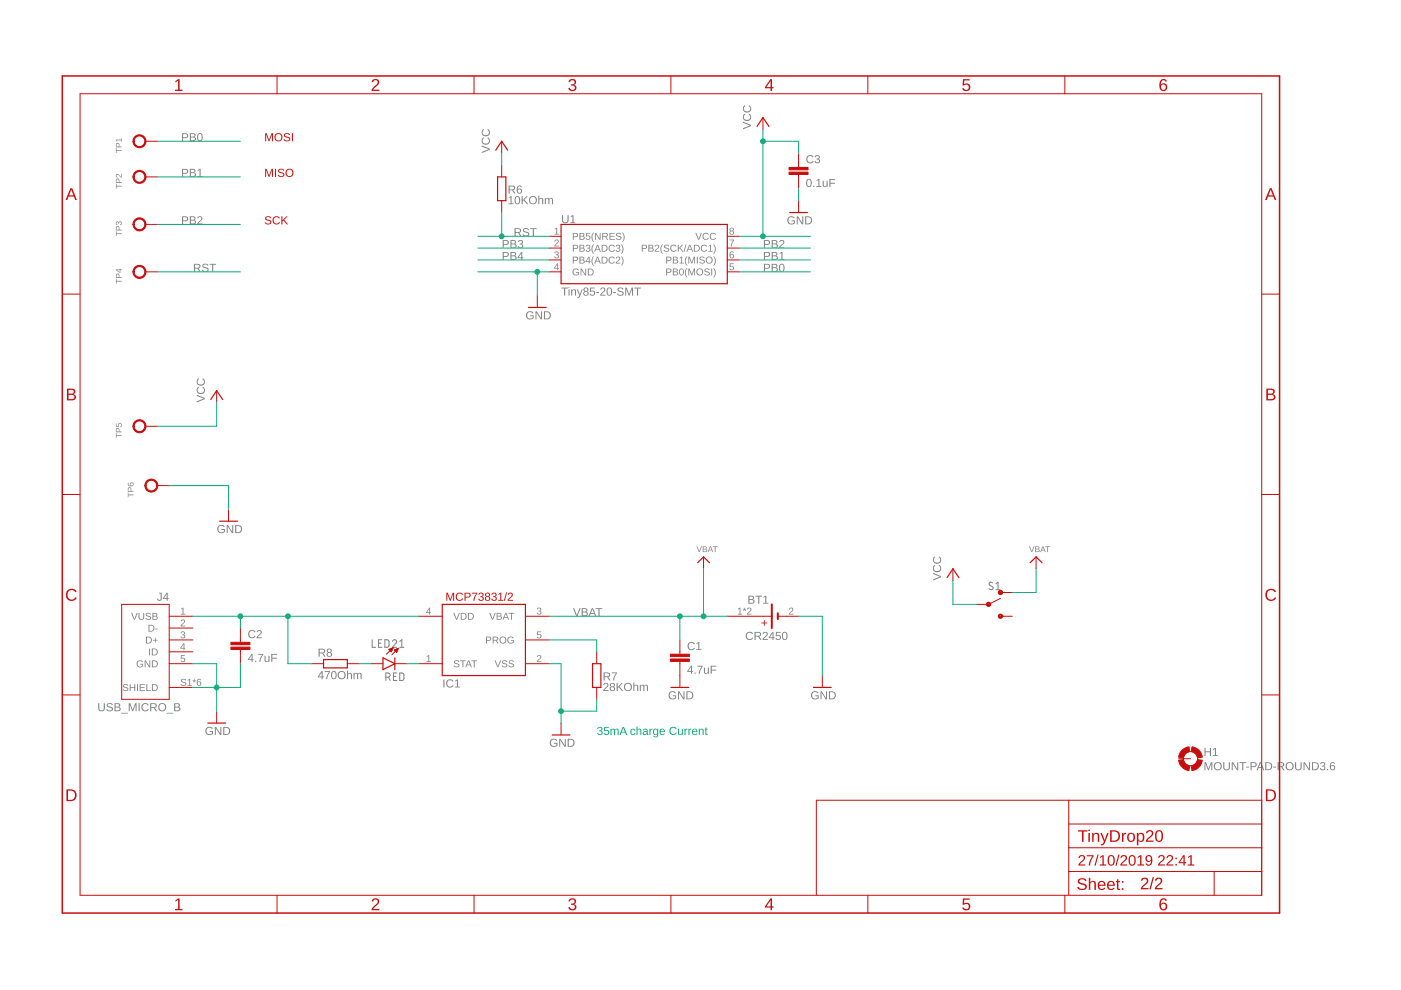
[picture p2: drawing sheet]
<svg xmlns="http://www.w3.org/2000/svg" width="297mm" height="210mm" viewBox="0 0 297 210" stroke-linecap="round" stroke-linejoin="round" font-family="sans-serif">
<g fill="#808080">
<path d="M119 61h1.4v.2h-.6v1.5h-.2v-1.5h-.6zM120.5 60.9h.3v.2h-.3zM120.5 61.4h.3v1.3h-.3zM121.1 61.4h.2v.2a.44 .44 0 0 1 .5-.2 .44 .44 0 0 1 .3 .4v.9h-.2v-.9a.32 .32 0 0 0-.3-.3 .32 .32 0 0 0-.3 .4v.8h-.2zM122.3 61.4h.2l.4 1 .4-1h.2l-.5 1.3a.53 .53 0 0 1-.6 .5v-.2h.2l.2-.3zM123.8 61.1a.5 .5 0 0 1 .8-.1 .5 .5 0 0 1 0 .7l-.1 .1a.49 .49 0 0 1 .1 .7 .49 .49 0 0 1-.7 0 .49 .49 0 0 1 .1-.7l-.3-.3zM123.9 61.4a.32 .32 0 0 0 .6 0 .32 .32 0 0 0-.6 0zM123.9 62.2a.35 .35 0 0 0 .7 0 .35 .35 0 0 0-.7 0zM125.1 61h1v.2h-.8v.5a.59 .59 0 0 1 .8 .3 .59 .59 0 0 1-.3 .8 .59 .59 0 0 1-.8-.5h.2a.38 .38 0 0 0 .6 .1 .38 .38 0 0 0 .1-.5 .38 .38 0 0 0-.6 0h-.2zM126.4 61.9h.6v.2h-.6zM127.4 61.1a.55 .55 0 0 1 .9 .1 .55 .55 0 0 1-.3 .8l-.5 .5h.9v.2h-1.2l.1-.3 .5-.5a.37 .37 0 0 0 .3-.5 .37 .37 0 0 0-.6-.1l-.2 .1zM128.9 61a.64 .64 0 0 1 .7 .1 .64 .64 0 0 1 .2 .7 .64 .64 0 0 1-.6 .9 .64 .64 0 0 1-.6-.9zM129 61.2a.97 .97 0 0 0 .2 1.3 .85 .85 0 0 0 0-1.4zM130 61.9h.6v.2h-.6zM131.1 61.1a.79 .79 0 0 1 1.1 .2l-.2 .1a.39 .39 0 0 0-.5-.3 .39 .39 0 0 0-.3 .5l.2 .1a.56 .56 0 0 1 .7 .2 .56 .56 0 0 1-.2 .7l-.2 .1a.75 .75 0 0 1-.9-.4l.2-.1a.45 .45 0 0 0 .6 .4 .45 .45 0 0 0 .3-.6l-.4-.1a.48 .48 0 0 1-.5-.3 .48 .48 0 0 1 .1-.5zM132.6 61h.3l.5 1.4 .5-1.4h.3v1.7h-.2v-1.5l-.5 1.5h-.2l-.5-1.5v1.5h-.2zM134.5 61h1.4v.2h-.6v1.5h-.2v-1.5h-.6z"/>
<path d="M111.8 66.2a.89 .89 0 0 1 1.3 .2l-.2 .1a.67 .67 0 0 0-1-.1 .67 .67 0 0 0 0 1 .67 .67 0 0 0 .9 0l.1-.3h-.5v-.2h.7v.5a.93 .93 0 0 1-1.3 .1 .93 .93 0 0 1 0-1.3zM113.5 66h.3l.9 1.5v-1.5h.2v1.7h-.3l-.9-1.4v1.4h-.2zM115.3 66h.6a.85 .85 0 0 1 .9 .8 .85 .85 0 0 1-.8 .9h-.7zM115.6 66.2v1.3a.72 .72 0 0 0 1-.6 .72 .72 0 0 0-1-.7z"/>
<path d="M107.9 41.9l.6-.3v1.5h.4v.2h-1.1v-.2h.4v-1.3l-.3 .3zM109.4 41.7a.64 .64 0 0 1 .7 0 .64 .64 0 0 1 .2 .7 .64 .64 0 0 1-.6 .9 .64 .64 0 0 1-.6-.9zM109.5 41.8a.97 .97 0 0 0 .2 1.3 .85 .85 0 0 0 0-1.4zM110.6 41.6h.2v.8l.8-.8h.3l-.7 .7 .8 1h-.3l-.7-.8-.2 .1v.7h-.2zM112.1 42.4a.88 .88 0 0 1 1.7 0 .88 .88 0 0 1-1.7 0zM112.5 41.9a.69 .69 0 0 0 .2 1.2 .69 .69 0 0 0 1-.6 .69 .69 0 0 0-.9-.7zM114.1 41.5h.2v.7a.44 .44 0 0 1 .5-.2 .44 .44 0 0 1 .4 .4v.9h-.2v-.8a.31 .31 0 0 0-.4-.4 .31 .31 0 0 0-.3 .4v.8h-.2zM115.5 42h.2v.2a.4 .4 0 0 1 .4-.2 .4 .4 0 0 1 .4 .2 .41 .41 0 0 1 .4-.2 .41 .41 0 0 1 .3 .4v.9h-.2v-1l-.2-.2-.3 .3v.9h-.2v-1l-.4-.1-.2 .2v.9h-.2z"/>
<path d="M102.1 30.8l1.7 .7v.3l-1.7 .7v-.3l1.5-.6-1.5-.5zM102.4 29.2l.1-.1 .1 .3a.63 .63 0 0 0 0 .9 .63 .63 0 0 0 .9-.1 .63 .63 0 0 0-.2-.9l.1-.2a.86 .86 0 0 1 .3 1.3 .86 .86 0 0 1-1.3 .1 .86 .86 0 0 1 0-1.3zM102.4 27.5l.1-.2 .1 .3a.63 .63 0 0 0 0 .9 .63 .63 0 0 0 .9-.1 .63 .63 0 0 0-.2-.9l.1-.2a.86 .86 0 0 1 .3 1.3 .86 .86 0 0 1-1.3 .1 .86 .86 0 0 1 0-1.2z"/>
<path d="M157.5 25.8l1.7 .7v.2l-1.7 .7v-.2l1.5-.6-1.5-.6zM157.8 24.2l.1-.1 .1 .2a.63 .63 0 0 0 0 1 .63 .63 0 0 0 .9-.1 .63 .63 0 0 0-.2-.9l.1-.2a.86 .86 0 0 1 .3 1.2 .86 .86 0 0 1-1.3 .2 .86 .86 0 0 1 0-1.3zM157.8 22.4l.1-.1 .1 .2a.63 .63 0 0 0 0 1 .63 .63 0 0 0 .9-.1 .63 .63 0 0 0-.2-.9l.1-.2a.86 .86 0 0 1 .3 1.2 .86 .86 0 0 1-1.3 .2 .86 .86 0 0 1 0-1.3z"/>
<path d="M46.3 111.5a.89 .89 0 0 1 1.3 .2l-.2 .1a.67 .67 0 0 0-.9-.1 .67 .67 0 0 0-.1 1 .67 .67 0 0 0 1 .1l.1-.4h-.5v-.2h.7v.6a.93 .93 0 0 1-1.4 .1 .93 .93 0 0 1 0-1.4zM48.1 111.3h.2l1 1.5-.1-1.5h.3v1.7h-.3l-.9-1.4v1.4h-.2zM49.9 111.3h.5a.85 .85 0 0 1 .9 .8 .85 .85 0 0 1-.8 .9h-.6zM50.1 111.5v1.3a.72 .72 0 0 0 1-.6 .72 .72 0 0 0-1-.7z"/>
<path d="M158.3 134.2a.85 .85 0 0 1 1.4 .2l-.3 .1a.63 .63 0 0 0-.9-.1 .63 .63 0 0 0 .1 .9 .63 .63 0 0 0 .9-.1l.2 .1a.87 .87 0 0 1-1.3 .2 .87 .87 0 0 1-.1-1.3zM160 134h.8a.49 .49 0 0 1 .6 .4 .49 .49 0 0 1-.4 .6l.4 .7h-.2l-.5-.7h-.5v.7h-.2zM160.2 134.2v.6h.6a.32 .32 0 0 0 .3-.3 .32 .32 0 0 0-.3-.3zM161.9 134.1a.55 .55 0 0 1 .8 .1 .55 .55 0 0 1-.3 .8l-.5 .5h.9v.2h-1.1l.1-.3 .4-.5a.37 .37 0 0 0 .4-.5 .37 .37 0 0 0-.6-.1l-.3 .1zM163.8 134h.2v1.1h.2v.2h-.2v.4h-.2v-.4h-.8zM163.8 134.2l-.6 .9h.6zM164.5 134h1v.2h-.8v.5a.59 .59 0 0 1 .8 .3 .59 .59 0 0 1-.3 .8 .59 .59 0 0 1-.8-.5h.2a.38 .38 0 0 0 .6 .1 .38 .38 0 0 0 .1-.5 .38 .38 0 0 0-.6 0h-.2zM166 134.1a.64 .64 0 0 1 .8 0 .64 .64 0 0 1 .2 .7 .64 .64 0 0 1-.6 .9 .64 .64 0 0 1-.6-.9zM166.2 134.2a.97 .97 0 0 0 .2 1.3 .85 .85 0 0 0 0-1.4z"/>
<path d="M146.5 141.2h.2v1.1h.3v.2h-.3v.4h-.2v-.4h-.8zM146.5 141.4l-.6 .9h.6zM147.2 142.6h.3v.3h-.3zM147.8 141.2h1.2l-.6 1.7h-.2v-.5l.6-1.1h-1zM149.2 141.6h.3v.8a.32 .32 0 0 0 .3 .3 .32 .32 0 0 0 .3-.4v-.7h.2v1.3h-.2v-.3a.44 .44 0 0 1-.5 .3 .44 .44 0 0 1-.4-.5zM150.7 141.2h1.2v.1h-1v.7h.9v.2h-.9v.7h-.2z"/>
<path d="M142 146.8a.89 .89 0 0 1 1.3 .1l-.2 .1a.67 .67 0 0 0-.9 0 .67 .67 0 0 0-.1 .9 .67 .67 0 0 0 .9 .1l.1-.4h-.5v-.2h.8v.6a.93 .93 0 0 1-1.4 .1 .93 .93 0 0 1 0-1.3zM143.7 146.6h.3l.9 1.4v-1.4h.2v1.7h-.2l-1-1.5 .1 1.5h-.3zM145.5 146.6h.6a.85 .85 0 0 1 .9 .8 .85 .85 0 0 1-.8 .9h-.7zM145.8 146.8v1.3a.72 .72 0 0 0 1-.7 .72 .72 0 0 0-1-.6z"/>
<path d="M116.8 156.8a.89 .89 0 0 1 1.3 .2l-.2 .1a.67 .67 0 0 0-.9 0 .67 .67 0 0 0-.1 .9 .67 .67 0 0 0 1 .1l.1-.4h-.5v-.2h.7v.6a.93 .93 0 0 1-1.4 .1 .93 .93 0 0 1 0-1.4zM118.6 156.6h.2l1 1.5-.1-1.5h.3v1.7h-.3l-.9-1.4v1.4h-.2zM120.4 156.6h.5a.85 .85 0 0 1 .9 .9 .85 .85 0 0 1-.8 .8h-.6zM120.6 156.8v1.4a.72 .72 0 0 0 1-.7 .72 .72 0 0 0-1-.7z"/>
<path d="M172.2 146.8a.89 .89 0 0 1 1.3 .1l-.2 .1a.67 .67 0 0 0-.9 0 .67 .67 0 0 0-.1 .9 .67 .67 0 0 0 1 .1l.1-.4h-.5v-.2h.7v.6a.93 .93 0 0 1-1.4 .1 .93 .93 0 0 1 0-1.3zM174 146.6h.2l1 1.4-.1-1.4h.2v1.7h-.2l-.9-1.5v1.5h-.2zM175.7 146.6h.6a.85 .85 0 0 1 .9 .8 .85 .85 0 0 1-.8 .9h-.7zM176 146.8v1.3a.72 .72 0 0 0 1-.7 .72 .72 0 0 0-1-.6z"/>
<path d="M20.8 149.1h.3v1.1a.47 .47 0 0 0 .4 .4 .47 .47 0 0 0 .5-.5v-1h.2v1.1a.71 .71 0 0 1-.7 .6 .71 .71 0 0 1-.7-.6zM22.8 149.2a.79 .79 0 0 1 1.1 .3h-.2a.39 .39 0 0 0-.5-.3 .39 .39 0 0 0-.3 .5l.2 .1a.56 .56 0 0 1 .7 .2 .56 .56 0 0 1-.2 .8h-.1a.75 .75 0 0 1-1-.4l.3-.1a.45 .45 0 0 0 .5 .4 .45 .45 0 0 0 .3-.5l-.4-.2a.48 .48 0 0 1-.5-.2 .48 .48 0 0 1 .1-.6zM24.3 149.1l1.1 .2 .1 .4-.3 .2a.46 .46 0 0 1 .4 .6 .46 .46 0 0 1-.6 .3h-.7zM24.5 149.3v.5l.7-.1v-.4zM24.5 150v.6h.6l.2-.2-.1-.4zM25.7 151.1h1.4v.2h-1.4zM27.3 149.1h.3l.5 1.5 .6-1.5h.3v1.7h-.3l.1-1.5-.6 1.5h-.1l-.6-1.5v1.5h-.2zM29.4 149.1h.2v1.7h-.2zM30.2 149.3a.85 .85 0 0 1 1.3 .2l-.2 .1a.63 .63 0 0 0-.9-.1 .63 .63 0 0 0 0 1 .63 .63 0 0 0 1-.2l.1 .1a.87 .87 0 0 1-1.3 .2 .87 .87 0 0 1 0-1.3zM31.8 149.1h.8a.49 .49 0 0 1 .6 .4 .49 .49 0 0 1-.4 .6l.5 .7h-.3l-.4-.7h-.5v.7h-.3zM32.1 149.3v.6h.5a.32 .32 0 0 0 .4-.3 .32 .32 0 0 0-.4-.3zM33.5 149.9a.88 .88 0 0 1 1.7 0 .88 .88 0 0 1-1.7 0zM33.9 149.4a.69 .69 0 0 0 .2 1.2 .69 .69 0 0 0 1-.6 .69 .69 0 0 0-.9-.7zM35.3 151.1h1.5v.2h-1.5zM36.9 149.1l1.2 .2v.4l-.3 .2a.46 .46 0 0 1 .4 .6 .46 .46 0 0 1-.6 .3h-.7zM37.2 149.3v.5l.7-.1-.1-.4zM37.2 150v.6h.6l.2-.2-.2-.4z"/>
<path d="M43.8 154.3a.89 .89 0 0 1 1.3 .2l-.2 .1a.67 .67 0 0 0-.9-.1 .67 .67 0 0 0-.1 1 .67 .67 0 0 0 .9 .1l.2-.4h-.6v-.2h.8v.6a.93 .93 0 0 1-1.4 .1 .93 .93 0 0 1 0-1.4zM45.6 154.1h.2l.9 1.5v-1.5h.2v1.7h-.2l-1-1.4 .1 1.4h-.2zM47.3 154.1h.6a.85 .85 0 0 1 .9 .8 .85 .85 0 0 1-.8 .9h-.7zM47.6 154.3v1.3a.72 .72 0 0 0 1-.6 .72 .72 0 0 0-1-.7z"/>
<path d="M128.1 144.9a.55 .55 0 0 1 .8 .1 .55 .55 0 0 1-.3 .8l-.5 .5h.9v.2h-1.1l.1-.3 .4-.4a.37 .37 0 0 0 .4-.6 .37 .37 0 0 0-.6-.1l-.3 .1zM129.4 144.9a.5 .5 0 0 1 .8-.1 .5 .5 0 0 1 0 .8h-.1a.49 .49 0 0 1 .1 .8 .49 .49 0 0 1-.7 0 .49 .49 0 0 1 .1-.8l-.3-.2zM129.5 145.2a.32 .32 0 0 0 .6 0 .32 .32 0 0 0-.6 0zM129.5 146a.35 .35 0 0 0 .7 0 .35 .35 0 0 0-.7 0zM130.7 144.8h.3v.9l.8-.9h.3l-.8 .7 .8 1h-.2l-.7-.8-.2 .2v.6h-.3zM132.2 145.7a.9 .9 0 0 1 1.8 0 .9 .9 0 0 1-1.8 0zM132.7 145.2a.69 .69 0 0 0 .2 1.1 .69 .69 0 0 0 .9-.6 .69 .69 0 0 0-.8-.7zM134.3 144.7h.2v.7a.44 .44 0 0 1 .5-.2 .44 .44 0 0 1 .3 .4v.9h-.2v-.8a.31 .31 0 0 0-.3-.4 .31 .31 0 0 0-.3 .4v.8h-.2zM135.6 145.2h.2l.1 .2a.4 .4 0 0 1 .3-.2 .4 .4 0 0 1 .4 .2 .41 .41 0 0 1 .5-.2 .41 .41 0 0 1 .3 .4v.9h-.2v-1l-.3-.2-.3 .3v.9h-.2v-1l-.4-.1-.1 .2v.9h-.2z"/>
<path d="M53.3 138.6h.3v1.2h.2v.2h-.2v.3h-.3v-.3h-.8zM53.3 138.9l-.6 .9h.6zM54.1 140.1h.2v.2h-.2zM54.7 138.6h1.1l-.6 1.7h-.2l.1-.4 .5-1.1h-.9zM56.1 139h.2v.9a.32 .32 0 0 0 .4 .3 .32 .32 0 0 0 .2-.4v-.8h.2v1.3h-.2v-.2a.44 .44 0 0 1-.5 .3 .44 .44 0 0 1-.3-.5zM57.5 138.6h1.2v.2h-1v.7h1v.2h-1v.6h-.2z"/>
</g>
<path d="M81.8 143.6h.5a.44 .44 0 0 0 .4-.5 .44 .44 0 0 0-.4-.4h-.5v1.6M82.4 143.6l.3 .7M83.4 143.4h.5M84.1 142.7h-.7v1.6h.7M84.8 142.7h.6l.2 .3v1l-.2 .3h-.6z" fill="none" stroke="#808080" stroke-width=".21"/>
<g fill="#808080">
<path d="M154.7 55.8h.9v.2h-.7v.5a.5 .5 0 0 1 .7 .2 .5 .5 0 0 1-.3 .7 .5 .5 0 0 1-.7-.4l.5 .2a.33 .33 0 0 0 .3-.5 .33 .33 0 0 0-.5-.1h-.2z"/>
<path d="M154.7 50.8h.9l-.5 1.5h-.2l.1-.4 .5-.9h-.8z"/>
<path d="M117.7 50.9a.5 .5 0 0 1 .7 .2 .5 .5 0 0 1-.4 .7l-.3 .3h.8v.2h-1l.6-.8a.3 .3 0 0 0 .1-.5 .3 .3 0 0 0-.5 .2h-.2z"/>
<path d="M117.7 53.4a.42 .42 0 0 1 .7 0 .42 .42 0 0 1-.2 .6 .39 .39 0 0 1 .3 .5 .39 .39 0 0 1-.5 .3l-.4-.2-.1-.2h.2a.3 .3 0 0 0 .4 .2 .3 .3 0 0 0 .1-.4l-.4-.1v-.1a.28 .28 0 0 0 .5-.2 .28 .28 0 0 0-.2-.4 .28 .28 0 0 0-.4 .3h-.2z"/>
<path d="M117.6 48.5l.5-.2v1.3h.4v.1h-.9v-.1h.4v-1.1l-.4 .2z"/>
<path d="M113.9 133.9h.8v.1h-.6l-.1 .5a.5 .5 0 0 1 .8 .2 .5 .5 0 0 1-.4 .7 .5 .5 0 0 1-.6-.4l.5 .2a.33 .33 0 0 0 .3-.5 .33 .33 0 0 0-.6 0h-.2z"/>
<path d="M90.5 139.2l.5-.3v1.3h.4v.2h-1v-.2h.4v-1.1l-.3 .2z"/>
<path d="M114 128.9a.42 .42 0 0 1 .7 0 .42 .42 0 0 1-.2 .7 .39 .39 0 0 1 .3 .4 .39 .39 0 0 1-.5 .3l-.4-.2-.1-.2h.2a.3 .3 0 0 0 .4 .3 .3 .3 0 0 0 .1-.5l-.4-.1v-.1a.28 .28 0 0 0 .5-.2 .28 .28 0 0 0-.2-.3 .28 .28 0 0 0-.4 .2h-.2z"/>
<path d="M114 139a.5 .5 0 0 1 .7 .2 .5 .5 0 0 1-.4 .7l-.3 .3h.8v.2h-1l.6-.7a.3 .3 0 0 0 .1-.5 .3 .3 0 0 0-.5 .1h-.2z"/>
<path d="M167.4 128.9a.5 .5 0 0 1 .8 .2 .5 .5 0 0 1-.5 .7l-.2 .3h.7v.2h-.9l.5-.7a.3 .3 0 0 0 .2-.5 .3 .3 0 0 0-.5 .1h-.2z"/>
<path d="M38.4 129.1l.5-.3v1.3h.4v.2h-1v-.2h.4v-1.1l-.3 .3z"/>
<path d="M38.4 131.4a.5 .5 0 0 1 .8 .3 .5 .5 0 0 1-.4 .6l-.3 .4h.8v.1h-1l.5-.7a.3 .3 0 0 0 .2-.5 .3 .3 0 0 0-.5 .1h-.2z"/>
<path d="M38.4 134a.42 .42 0 0 1 .7-.1 .42 .42 0 0 1-.2 .7 .39 .39 0 0 1 .4 .5 .39 .39 0 0 1-.5 .3l-.5-.3v-.1l.2-.1a.3 .3 0 0 0 .4 .3 .3 .3 0 0 0 .1-.5h-.4v-.2a.28 .28 0 0 0 .4-.1 .28 .28 0 0 0-.2-.4 .28 .28 0 0 0-.3 .3l-.2-.1z"/>
<path d="M38.4 138.9h.8v.2h-.7v.4a.5 .5 0 0 1 .7 .3 .5 .5 0 0 1-.3 .6 .5 .5 0 0 1-.6-.4l.5 .2a.33 .33 0 0 0 .3-.4 .33 .33 0 0 0-.6-.1h-.2z"/>
<path d="M68.2 142.3h.2v1.1h.2v.2h-.2v.4h-.2v-.4h-.8zM68.2 142.5l-.6 .9h.6zM68.8 142.3h1.2l-.6 1.7h-.2v-.5l.6-1h-1zM70.4 142.4a.64 .64 0 0 1 .8 0 .64 .64 0 0 1 .2 .7 .64 .64 0 0 1-.6 .9 .64 .64 0 0 1-.6-.9zM70.6 142.5a.97 .97 0 0 0 .2 1.3 .85 .85 0 0 0 0-1.4zM71.5 143.1a.9 .9 0 0 1 1.8 0 .9 .9 0 0 1-1.8 0zM72 142.6a.69 .69 0 0 0 .2 1.2 .69 .69 0 0 0 .9-.6 .69 .69 0 0 0-.8-.7zM73.6 142.2h.2v.7a.44 .44 0 0 1 .5-.2 .44 .44 0 0 1 .3 .4v.9h-.2v-.8a.31 .31 0 0 0-.3-.4 .31 .31 0 0 0-.3 .4v.8h-.2zM74.9 142.7h.2l.1 .2a.4 .4 0 0 1 .3-.2 .4 .4 0 0 1 .4 .2 .41 .41 0 0 1 .5-.2 .41 .41 0 0 1 .3 .4v.9h-.2l-.1-1-.2-.2-.3 .3v.9h-.2v-1l-.4-.1-.1 .2v.9h-.3z"/>
<path d="M171.2 38a.64 .64 0 0 1 .7 .1 .64 .64 0 0 1 .2 .7 .64 .64 0 0 1-.6 .9 .64 .64 0 0 1-.6-.9zM171.3 38.1a.97 .97 0 0 0 .2 1.4 .85 .85 0 0 0 0-1.4zM172.4 39.4h.3v.2h-.3zM173.1 38.2l.6-.3v1.6h.4v.1h-1v-.1h.4v-1.4l-.4 .3zM174.4 38.3h.2v.9a.32 .32 0 0 0 .4 .3 .32 .32 0 0 0 .3-.4v-.8h.2v1.3h-.2v-.2a.44 .44 0 0 1-.5 .3 .44 .44 0 0 1-.4-.5zM175.8 37.9h1.3v.2h-1v.7h.9v.2h-.9v.6h-.3z"/>
<path d="M167.1 46.1a.89 .89 0 0 1 1.4 .1l-.2 .1a.67 .67 0 0 0-1 0 .67 .67 0 0 0 0 .9 .67 .67 0 0 0 .9 .1l.1-.4h-.5v-.2h.7v.6a.93 .93 0 0 1-1.3 .1 .93 .93 0 0 1-.1-1.3zM168.9 45.9h.3l.9 1.4v-1.4h.2v1.7h-.3l-.9-1.5v1.5h-.2zM170.7 45.9h.6a.85 .85 0 0 1 .9 .8 .85 .85 0 0 1-.8 .9h-.7zM170.9 46.1v1.3a.72 .72 0 0 0 1-.7 .72 .72 0 0 0-1-.6z"/>
<path d="M197.8 121.5l1.7 .7v.2l-1.7 .7v-.3l1.5-.5-1.5-.6zM198 119.9l.2-.1 .1 .2a.63 .63 0 0 0-.1 .9 .63 .63 0 0 0 1 0 .63 .63 0 0 0-.2-1l.1-.1a.86 .86 0 0 1 .2 1.2 .86 .86 0 0 1-1.2 .1 .86 .86 0 0 1-.1-1.2zM198 118.1l.2-.1 .1 .2a.63 .63 0 0 0-.1 .9 .63 .63 0 0 0 1 0 .63 .63 0 0 0-.2-.9l.1-.2a.86 .86 0 0 1 .2 1.2 .86 .86 0 0 1-1.2 .2 .86 .86 0 0 1-.1-1.3z"/>
<path d="M147.7 115.8h.1l.5 1.1 .4-1.1h.1l-.5 1.3h-.1zM149 115.8l.8 .2 .1 .2-.3 .2 .3 .2-.1 .4-.8 .1zM149.2 116v.4l.5-.2-.1-.2zM149.2 116.5v.4l.6-.1-.2-.3zM150.5 115.8h.2l.5 1.3h-.2l-.1-.4h-.6l-.1 .4h-.2zM150.6 116l-.2 .6h.5zM151.1 115.8h1v.2h-.4v1.1h-.2v-1.1h-.4z"/>
<path d="M218.2 115.8h.1l.5 1.1 .4-1.1h.1l-.5 1.3h-.1zM219.5 115.8l.8 .2 .1 .2-.3 .2 .3 .2-.1 .4-.8 .1zM219.7 116v.4l.5-.2-.1-.2zM219.7 116.5v.4l.6-.1-.2-.3zM221 115.8h.2l.5 1.3h-.2l-.1-.4h-.6l-.1 .4h-.2zM221.1 116l-.2 .6h.5zM221.6 115.8h1v.2h-.4v1.1h-.2v-1.1h-.4z"/>
<path d="M41.7 83.7l1.7 .7v.2l-1.7 .7v-.2l1.5-.6-1.5-.6zM41.9 82.1l.2-.1 .1 .2a.63 .63 0 0 0-.1 1 .63 .63 0 0 0 1-.1 .63 .63 0 0 0-.2-.9l.1-.2a.86 .86 0 0 1 .2 1.2 .86 .86 0 0 1-1.2 .2 .86 .86 0 0 1-.1-1.3zM41.9 80.3l.2-.1 .1 .2a.63 .63 0 0 0-.1 1 .63 .63 0 0 0 1-.1 .63 .63 0 0 0-.2-.9l.1-.2a.86 .86 0 0 1 .2 1.2 .86 .86 0 0 1-1.2 .2 .86 .86 0 0 1-.1-1.3z"/>
<path d="M255.4 161.6h.3l.5 1.5 .5-1.5h.3v1.7h-.2v-1.5l-.5 1.5h-.2l-.5-1.5v1.5h-.2zM257.3 162.5a.88 .88 0 0 1 1.7 0 .88 .88 0 0 1-1.7 0zM257.7 161.9a.69 .69 0 0 0 .2 1.2 .69 .69 0 0 0 1-.6 .69 .69 0 0 0-.9-.7zM259.4 161.6h.2v1.1a.47 .47 0 0 0 .5 .4 .47 .47 0 0 0 .4-.4v-1.1h.3v1.1a.71 .71 0 0 1-.7 .6 .71 .71 0 0 1-.7-.6zM261.2 161.6h.2l.9 1.5v-1.5h.2v1.7h-.2l-1-1.4 .1 1.4h-.2zM262.8 161.6h1.4v.2h-.6v1.5h-.2v-1.5h-.6zM264.2 162.5h.6v.2h-.6zM265.1 161.6h.8a.52 .52 0 0 1 .6 .5 .52 .52 0 0 1-.6 .5h-.5v.7h-.3zM265.4 161.8v.7l.7-.1a.34 .34 0 0 0 0-.6zM267.1 161.6h.3l.7 1.7h-.3l-.2-.5h-.8l-.2 .5h-.2zM267.2 161.8l-.3 .8h.7zM268.3 161.6h.5a.85 .85 0 0 1 .9 .8 .85 .85 0 0 1-.8 .9h-.6zM268.5 161.8v1.3a.72 .72 0 0 0 1-.6 .72 .72 0 0 0-1-.7zM270 162.5h.6v.2h-.6zM270.9 161.6h.8a.49 .49 0 0 1 .6 .4 .49 .49 0 0 1-.4 .6l.4 .7h-.2l-.5-.7h-.5v.7h-.2zM271.1 161.8v.6h.6a.32 .32 0 0 0 .3-.3 .32 .32 0 0 0-.3-.3zM272.5 162.5a.9 .9 0 0 1 1.8 0 .9 .9 0 0 1-1.8 0zM273 161.9a.69 .69 0 0 0 .2 1.2 .69 .69 0 0 0 .9-.6 .69 .69 0 0 0-.9-.7zM274.6 161.6h.2v1.1a.47 .47 0 0 0 .5 .4 .47 .47 0 0 0 .5-.4v-1.1h.2v1.1a.71 .71 0 0 1-.7 .6 .71 .71 0 0 1-.7-.6zM276.4 161.6h.2l1 1.5v-1.5h.2v1.7h-.3l-.9-1.4v1.4h-.2zM278.2 161.6h.5a.85 .85 0 0 1 .9 .8 .85 .85 0 0 1-.8 .9h-.6zM278.4 161.8v1.3a.72 .72 0 0 0 1-.6 .72 .72 0 0 0-1-.7zM280 161.7a.49 .49 0 0 1 .9 0 .49 .49 0 0 1-.3 .7 .51 .51 0 0 1 .2 .8 .51 .51 0 0 1-.8 0l-.2-.3 .3-.1a.35 .35 0 0 0 .4 .4 .35 .35 0 0 0 .2-.6l-.4-.1v-.2a.33 .33 0 0 0 .4-.1 .33 .33 0 0 0-.2-.5 .33 .33 0 0 0-.4 .3h-.2zM281.4 163h.2v.3h-.2zM282.2 161.7l.2-.1a.5 .5 0 0 1 .6 .3l-.6-.1-.2 .6a.54 .54 0 0 1 .8 .1 .54 .54 0 0 1-.2 .8 .54 .54 0 0 1-.8-.3v-.8zM282.1 162.7a.4 .4 0 0 0 .8 0 .4 .4 0 0 0-.8 0z"/>
<path d="M121.6 57.1l.7-.2 .4 .4h-.2a.57 .57 0 0 0-.8 0 .57 .57 0 0 0 .1 .9 .57 .57 0 0 0 .8-.1v-.3h-.5v-.1h.7v.5a.8 .8 0 0 1-1.2 .1 .8 .8 0 0 1 0-1.2zM123.1 56.9h.2l.8 1.3v-1.3h.2v1.5h-.3l-.7-1.2v1.2h-.2zM124.6 56.9h.5a.73 .73 0 0 1 .8 .7 .73 .73 0 0 1-.7 .8h-.6zM124.8 57.1v1.1a.62 .62 0 0 0 .9-.5 .62 .62 0 0 0-.9-.6z"/>
<path d="M118.1 55.8h.2v1h.2v.2h-.2v.3h-.1v-.3h-.7zM118.2 56l-.6 .8h.6z"/>
<path d="M141.2 56.9h.7a.45 .45 0 0 1 .5 .5 .45 .45 0 0 1-.5 .4h-.5v.6h-.2zM141.4 57.1v.6l.7-.2-.1-.4zM142.7 56.9l.9 .2 .1 .3-.3 .2 .4 .2-.2 .5-.9 .1zM142.9 57.1v.5l.6-.2-.1-.3zM142.9 57.7v.5l.7-.1-.2-.4zM144.2 57a.61 .61 0 0 1 .7 .1 .61 .61 0 0 1 .1 .8 .52 .52 0 0 1-.7 .5 .52 .52 0 0 1-.3-.7zM144.3 57.1a.83 .83 0 0 0 .2 1.2 .72 .72 0 0 0 0-1.2zM145.6 56.9h.2a1.49 1.49 0 0 0 0 1.9 1.24 1.24 0 0 1-.3-1.8zM146 56.9h.2l.5 1.3 .4-1.3h.3v1.5h-.2v-1.3l-.5 1.3h-.1l-.5-1.3v1.3h-.1zM147.6 57.7a.75 .75 0 0 1 1.5 0 .75 .75 0 0 1-1.5 0zM147.8 57.6a.56 .56 0 0 0 1.1 0 .56 .56 0 0 0-1.1 0zM149.5 57l.6-.1 .4 .3-.2 .1a.34 .34 0 0 0-.4-.3 .34 .34 0 0 0-.3 .4 .7 .7 0 0 1 .9 .8l-.4 .2a.64 .64 0 0 1-.8-.4h.2a.39 .39 0 0 0 .4 .3 .39 .39 0 0 0 .3-.5l-.5-.1a.37 .37 0 0 1-.3-.3 .37 .37 0 0 1 .1-.4zM150.8 56.9h.2v1.5h-.2zM151.2 56.9a1.15 1.15 0 0 1 0 1.9 1.49 1.49 0 0 0 0-1.9z"/>
<path d="M141.2 54.4h.7a.45 .45 0 0 1 .5 .5 .45 .45 0 0 1-.5 .4h-.5v.6h-.2zM141.4 54.6v.6l.7-.2-.1-.4zM142.7 54.4l.9 .2 .1 .3-.3 .2 .4 .2-.2 .5-.9 .1zM142.9 54.6v.4l.6-.1-.1-.3zM142.9 55.2v.5l.7-.1-.2-.4zM144.1 54.7l.5-.3v1.3h.4v.2h-.9v-.2h.3v-1.1l-.3 .2zM145.6 54.3h.2a1.49 1.49 0 0 0 0 2 1.24 1.24 0 0 1-.3-1.8zM146 54.4h.2l.5 1.3 .4-1.3h.3v1.5h-.2v-1.3l-.5 1.3h-.1l-.5-1.3v1.3h-.1zM147.7 54.4h.2v1.5h-.2zM148.4 54.5l.7-.1 .3 .3-.2 .1a.34 .34 0 0 0-.4-.3 .34 .34 0 0 0-.2 .4 .7 .7 0 0 1 .8 .8l-.4 .2a.64 .64 0 0 1-.8-.4h.2a.39 .39 0 0 0 .5 .3 .39 .39 0 0 0 .3-.5l-.5-.1a.37 .37 0 0 1-.4-.3 .37 .37 0 0 1 .1-.4zM149.6 55.1a.75 .75 0 0 1 1.5 0 .75 .75 0 0 1-1.5 0zM149.8 55.1a.56 .56 0 0 0 1.1 0 .56 .56 0 0 0-1.1 0zM151.2 54.3a1.15 1.15 0 0 1 0 2 1.49 1.49 0 0 0 0-2z"/>
<path d="M154.9 53.4l.5-.1 .2 .3-.6-.1-.1 .5a.47 .47 0 0 1 .7 .1 .47 .47 0 0 1-.2 .7 .47 .47 0 0 1-.7-.3v-.7zM154.8 54.3a.35 .35 0 0 0 .7 0 .35 .35 0 0 0-.7 0z"/>
<path d="M136.1 51.9h.6a.45 .45 0 0 1 .5 .4 .45 .45 0 0 1-.5 .5h-.4v.6h-.2zM136.3 52.1v.5l.7-.1-.2-.4zM137.5 51.9l1 .2v.3l-.3 .2 .4 .2-.1 .4-1 .2zM137.7 52.1v.4l.6-.1-.1-.3zM137.7 52.7v.5l.7-.2-.2-.3zM139 52a.5 .5 0 0 1 .7 .2 .5 .5 0 0 1-.4 .7l-.3 .3h.8v.2h-1l.6-.8a.3 .3 0 0 0 .1-.5 .3 .3 0 0 0-.5 .2h-.2zM140.4 51.8h.2a1.49 1.49 0 0 0 0 2 1.24 1.24 0 0 1-.3-1.8zM140.9 52l.6-.1 .4 .3h-.2a.34 .34 0 0 0-.4-.2 .34 .34 0 0 0-.3 .4 .7 .7 0 0 1 .9 .7l-.4 .3a.64 .64 0 0 1-.8-.4h.2a.39 .39 0 0 0 .4 .3 .39 .39 0 0 0 .3-.5l-.5-.2a.37 .37 0 0 1-.3-.2 .37 .37 0 0 1 .1-.4zM142.3 52.1l.7-.2 .4 .3-.1 .1a.54 .54 0 0 0-.8 0 .54 .54 0 0 0 0 .8 .54 .54 0 0 0 .8-.2l.2 .1a.75 .75 0 0 1-1.2 .2 .75 .75 0 0 1 0-1.1zM143.7 51.9h.2v.7l.7-.7h.2l-.6 .6 .7 .9h-.2l-.6-.7-.2 .1v.6h-.2zM145.4 51.8h.1l-.4 1.6h-.2zM146.1 51.9h.3l.5 1.5h-.2l-.1-.5h-.7l-.2 .5h-.2zM146.2 52l-.2 .8h.5zM147.1 51.9h.5a.73 .73 0 0 1 .8 .7 .73 .73 0 0 1-.7 .8h-.6zM147.3 52.1v1.1a.62 .62 0 0 0 .9-.6 .62 .62 0 0 0-.9-.5zM148.8 52.1l.7-.2 .4 .3-.2 .1a.54 .54 0 0 0-.8 0 .54 .54 0 0 0 .1 .8 .54 .54 0 0 0 .8-.2l.1 .1a.75 .75 0 0 1-1.1 .2 .75 .75 0 0 1 0-1.1zM150.2 52.1l.5-.2v1.3h.4v.2h-.9v-.2h.3v-1.1l-.3 .2zM151.2 51.8a1.15 1.15 0 0 1 0 2 1.49 1.49 0 0 0 0-2z"/>
<path d="M121.4 51.9h.7a.45 .45 0 0 1 .5 .4 .45 .45 0 0 1-.5 .5h-.5v.6h-.2zM121.6 52.1v.5l.7-.1-.1-.4zM122.9 51.9l.9 .2 .1 .3-.3 .2 .4 .2-.2 .5-.9 .1zM123.1 52.1v.4l.6-.1-.1-.3zM123.1 52.7v.5l.7-.1-.2-.4zM124.4 52a.42 .42 0 0 1 .6 0 .42 .42 0 0 1-.2 .6 .39 .39 0 0 1 .4 .5 .39 .39 0 0 1-.5 .3l-.5-.2v-.2h.2a.3 .3 0 0 0 .4 .2 .3 .3 0 0 0 .1-.4l-.4-.1v-.2a.28 .28 0 0 0 .4-.1 .28 .28 0 0 0-.2-.4 .28 .28 0 0 0-.3 .3h-.2zM125.8 51.8h.2a1.49 1.49 0 0 0 0 2 1.24 1.24 0 0 1-.3-1.8zM126.6 51.9h.2l.6 1.5h-.2l-.2-.5h-.6l-.2 .5h-.2zM126.7 52.1l-.3 .7h.6zM127.6 51.9h.4a.73 .73 0 0 1 .8 .7 .73 .73 0 0 1-.7 .8h-.5zM127.8 52.1v1.1a.62 .62 0 0 0 .8-.6 .62 .62 0 0 0-.8-.5zM129.2 52.1l.7-.2 .5 .3-.2 .1a.54 .54 0 0 0-.8 0 .54 .54 0 0 0 0 .8 .54 .54 0 0 0 .8-.2l.2 .1a.75 .75 0 0 1-1.2 .2 .75 .75 0 0 1 0-1.1zM130.7 52a.42 .42 0 0 1 .7 0 .42 .42 0 0 1-.2 .6 .39 .39 0 0 1 .3 .5 .39 .39 0 0 1-.5 .3l-.4-.2-.1-.2h.2a.3 .3 0 0 0 .4 .2 .3 .3 0 0 0 .1-.4l-.3-.1v-.2a.28 .28 0 0 0 .4-.1 .28 .28 0 0 0-.2-.4 .28 .28 0 0 0-.4 .3h-.1zM131.6 51.8a1.15 1.15 0 0 1 0 2 1.49 1.49 0 0 0 0-2z"/>
<path d="M121.4 54.4h.7a.45 .45 0 0 1 .5 .5 .45 .45 0 0 1-.5 .4h-.5v.6h-.2zM121.6 54.6v.6l.7-.2-.1-.4zM122.9 54.4l.9 .2 .1 .3-.3 .2 .4 .2-.2 .5-.9 .1zM123.1 54.6v.4l.6-.1-.1-.3zM123.1 55.2v.5l.7-.1-.2-.4zM124.8 54.4h.2v1h.2v.2h-.2v.3h-.2v-.3h-.7zM124.8 54.6l-.5 .8h.5zM125.8 54.3h.2a1.49 1.49 0 0 0 0 2 1.24 1.24 0 0 1-.3-1.8zM126.6 54.4h.2l.6 1.5h-.2l-.2-.4h-.6l-.2 .4h-.2zM126.7 54.6l-.3 .7h.6zM127.6 54.4h.4a.73 .73 0 0 1 .8 .7 .73 .73 0 0 1-.7 .8h-.5zM127.8 54.6v1.1a.62 .62 0 0 0 .8-.5 .62 .62 0 0 0-.8-.6zM129.2 54.6l.7-.2 .5 .4h-.2a.54 .54 0 0 0-.8 0 .54 .54 0 0 0 0 .8 .54 .54 0 0 0 .8-.2l.2 .1a.75 .75 0 0 1-1.2 .2 .75 .75 0 0 1 0-1.1zM130.7 54.5a.5 .5 0 0 1 .8 .2 .5 .5 0 0 1-.5 .7l-.2 .3h.7v.2h-.9l.5-.7a.3 .3 0 0 0 .2-.5 .3 .3 0 0 0-.5 .1h-.2zM131.6 54.3a1.15 1.15 0 0 1 0 2 1.49 1.49 0 0 0 0-2z"/>
<path d="M121.4 49.4h.7a.45 .45 0 0 1 .5 .4 .45 .45 0 0 1-.5 .5h-.5v.5h-.2zM121.6 49.5v.6l.7-.1-.1-.4zM122.9 49.4l.9 .1 .1 .4-.3 .2 .4 .2-.2 .4-.9 .1zM123.1 49.5v.5l.6-.1-.1-.3zM123.1 50.2v.5l.7-.2-.2-.3zM124.3 49.4h.8v.1h-.7v.5a.5 .5 0 0 1 .7 .2 .5 .5 0 0 1-.3 .7 .5 .5 0 0 1-.6-.4l.5 .2a.33 .33 0 0 0 .3-.5 .33 .33 0 0 0-.6 0h-.2zM125.8 49.3h.2a1.49 1.49 0 0 0 0 2 1.24 1.24 0 0 1-.3-1.8zM126.2 49.4h.2l.8 1.2v-1.2h.1v1.4h-.2l-.8-1.2v1.2h-.1zM127.7 49.4h.7a.42 .42 0 0 1 .5 .3 .42 .42 0 0 1-.4 .5l.4 .6h-.2l-.4-.6h-.4v.6h-.2zM127.9 49.5v.6h.5a.27 .27 0 0 0 .3-.3 .27 .27 0 0 0-.4-.3zM129.2 49.4h1.1v.2h-.9v.4h.9v.2h-.9v.5h1v.1h-1.2zM130.8 49.5l.6-.1 .3 .3h-.2a.34 .34 0 0 0-.4-.2 .34 .34 0 0 0-.2 .4 .7 .7 0 0 1 .8 .7l-.4 .3a.64 .64 0 0 1-.8-.4h.2a.39 .39 0 0 0 .5 .3 .39 .39 0 0 0 .3-.5l-.5-.2a.37 .37 0 0 1-.4-.2 .37 .37 0 0 1 .2-.4zM131.9 49.3a1.15 1.15 0 0 1 0 2 1.49 1.49 0 0 0 0-2z"/>
<path d="M147.4 49.4h.2l.5 1.3 .5-1.3h.2l-.6 1.4h-.2zM149.1 49.6l.8-.2 .4 .3-.2 .1a.54 .54 0 0 0-.8-.1 .54 .54 0 0 0 0 .8 .54 .54 0 0 0 .8-.1l.2 .1a.75 .75 0 0 1-1.1 .2 .75 .75 0 0 1-.1-1.1zM150.7 49.6l.7-.2 .4 .3-.2 .1a.54 .54 0 0 0-.8-.1 .54 .54 0 0 0 .1 .8 .54 .54 0 0 0 .8-.1l.1 .1a.75 .75 0 0 1-1.1 .2 .75 .75 0 0 1 0-1.1z"/>
<path d="M154.8 48.4a.42 .42 0 0 1 .7-.1 .42 .42 0 0 1-.2 .7 .42 .42 0 0 1 .2 .6 .42 .42 0 0 1-.7 0 .42 .42 0 0 1 .1-.6l-.2-.2zM154.9 48.6a.27 .27 0 0 0 .5 0 .27 .27 0 0 0-.5 0zM154.8 49.3a.35 .35 0 0 0 .7 0 .35 .35 0 0 0-.7 0z"/>
<path d="M119.1 45.6h.3v1.1a.47 .47 0 0 0 .5 .5 .47 .47 0 0 0 .4-.5v-1.1h.3v1.1a.71 .71 0 0 1-.7 .6 .71 .71 0 0 1-.8-.6zM121 45.9l.6-.3v1.5h.4v.2h-1.1v-.2h.5v-1.3l-.4 .3z"/>
<path d="M107.8 39.3h.8a.49 .49 0 0 1 .6 .4 .49 .49 0 0 1-.4 .6l.5 .8h-.3l-.4-.8h-.5v.8h-.3zM108.1 39.5v.7h.5a.32 .32 0 0 0 .4-.4 .32 .32 0 0 0-.4-.3zM109.8 39.4h.2a.5 .5 0 0 1 .6 .3l-.6-.2-.2 .7a.54 .54 0 0 1 .8 .1 .54 .54 0 0 1-.2 .8 .54 .54 0 0 1-.8-.4v-.7zM109.7 40.5a.4 .4 0 0 0 .8 0 .4 .4 0 0 0-.8 0z"/>
<path d="M103 135h.7a.45 .45 0 0 1 .5 .4 .45 .45 0 0 1-.5 .5h-.5v.5h-.2zM103.2 135.1v.6l.7-.1-.1-.4zM104.4 135h.7a.42 .42 0 0 1 .5 .3 .42 .42 0 0 1-.3 .5l.4 .6h-.2l-.4-.6h-.5v.6h-.2zM104.6 135.1v.6h.5a.27 .27 0 0 0 .3-.3 .27 .27 0 0 0-.3-.3zM105.8 135.7a.75 .75 0 0 1 1.5 0 .75 .75 0 0 1-1.5 0zM106 135.7a.56 .56 0 0 0 1.1 0 .56 .56 0 0 0-1.1 0zM107.7 135.2l.8-.2 .4 .3-.2 .1a.57 .57 0 0 0-.8 0 .57 .57 0 0 0 0 .8 .57 .57 0 0 0 .9-.1v-.2h-.5v-.2h.6v.5a.8 .8 0 0 1-1.1 .1 .8 .8 0 0 1-.1-1.1z"/>
<path d="M96.4 140.1l.6-.1 .4 .3-.2 .1a.34 .34 0 0 0-.4-.3 .34 .34 0 0 0-.3 .4 .7 .7 0 0 1 .9 .8l-.4 .2a.64 .64 0 0 1-.8-.4h.2a.39 .39 0 0 0 .4 .3 .39 .39 0 0 0 .3-.5l-.5-.1a.37 .37 0 0 1-.3-.3 .37 .37 0 0 1 .1-.4zM97.6 140h1.2v.2h-.5v1.3h-.2v-1.3h-.5zM99.2 140h.3l.5 1.5h-.2l-.1-.4h-.7l-.1 .4h-.3zM99.4 140.2l-.3 .7h.5zM99.9 140h1.2v.2h-.5v1.3h-.2v-1.3h-.5z"/>
<path d="M103.7 129.9h.2l.5 1.3 .5-1.3h.2l-.6 1.5h-.2zM105.3 129.9l1 .2v.3l-.2 .2 .3 .3-.1 .4-1 .1zM105.5 130.1v.5l.6-.2v-.2zM105.5 130.7v.5l.7-.1-.1-.4zM107.1 129.9h.3l.5 1.5h-.2l-.1-.4h-.7l-.2 .4h-.2zM107.2 130.1l-.2 .7h.5zM107.8 129.9h1.2v.2h-.5v1.3h-.2v-1.3h-.5z"/>
<path d="M96.1 130h.2l.5 1.2 .5-1.2h.2l-.6 1.4h-.2zM97.7 130h.5a.73 .73 0 0 1 .7 .6 .73 .73 0 0 1-.7 .8h-.5zM97.9 130.1v1.1a.62 .62 0 0 0 .8-.5 .62 .62 0 0 0-.8-.6zM99.2 130h.5a.73 .73 0 0 1 .8 .6 .73 .73 0 0 1-.7 .8h-.6zM99.4 130.1v1.1a.62 .62 0 0 0 .9-.5 .62 .62 0 0 0-.9-.6z"/>
<path d="M91 128.8h.2v1h.2v.2h-.2v.3h-.2v-.3h-.7zM91 129.1l-.5 .7h.5z"/>
<path d="M104.9 140h.2l.5 1.3 .4-1.3h.3l-.6 1.5h-.2zM106.6 140.1l.6-.1 .3 .3-.1 .1a.34 .34 0 0 0-.5-.3 .34 .34 0 0 0-.2 .4 .7 .7 0 0 1 .8 .7l-.3 .3a.64 .64 0 0 1-.8-.4h.2a.39 .39 0 0 0 .4 .3 .39 .39 0 0 0 .3-.5l-.5-.1a.37 .37 0 0 1-.3-.3 .37 .37 0 0 1 .1-.4zM108 140.1l.6-.1 .4 .3-.2 .1a.34 .34 0 0 0-.4-.3 .34 .34 0 0 0-.3 .4 .7 .7 0 0 1 .9 .7l-.4 .3a.64 .64 0 0 1-.8-.4h.2a.39 .39 0 0 0 .4 .3 .39 .39 0 0 0 .3-.5l-.5-.1a.37 .37 0 0 1-.3-.3 .37 .37 0 0 1 .1-.4z"/>
<path d="M94 144.1h.2v1.7h-.2zM94.8 144.3a.85 .85 0 0 1 1.3 .2h-.2a.63 .63 0 0 0-.9 0 .63 .63 0 0 0 0 .9 .63 .63 0 0 0 1-.2l.2 .1a.87 .87 0 0 1-1.3 .3 .87 .87 0 0 1-.1-1.3zM96.5 144.3l.6-.2v1.5h.4v.2h-1.1v-.2h.5v-1.3l-.4 .2z"/>
<path d="M156.5 129.1l.5-.3v1.3h.3v.2h-.9v-.2h.4v-1.1l-.3 .3zM157.5 129l.3 .2v-.4h.1v.3l.3-.1v.2l-.3 .1 .2 .2-.1 .1-.1-.3-.2 .3-.1-.1 .2-.2-.3-.1zM158.5 128.9a.5 .5 0 0 1 .8 .2 .5 .5 0 0 1-.4 .7l-.3 .3h.7v.2h-.9l.5-.7a.3 .3 0 0 0 .2-.5 .3 .3 0 0 0-.5 .1h-.2z"/>
<path d="M158.7 126.3l1.1 .2 .1 .4-.3 .2a.46 .46 0 0 1 .4 .6 .46 .46 0 0 1-.6 .3h-.7zM158.9 126.5v.5l.7-.1v-.4zM158.9 127.2v.6h.6l.2-.2-.1-.4zM160.2 126.3h1.4v.2h-.6v1.5h-.2v-1.5h-.6zM161.9 126.6l.6-.3v1.5h.4v.2h-1.1v-.2h.5v-1.3l-.4 .3z"/>
<path d="M146 136.3a.85 .85 0 0 1 1.3 .2l-.2 .1a.63 .63 0 0 0-.9-.1 .63 .63 0 0 0 0 1 .63 .63 0 0 0 1-.2l.1 .1a.87 .87 0 0 1-1.3 .3 .87 .87 0 0 1 0-1.4zM147.7 136.4l.6-.3v1.5h.4v.2h-1.1v-.2h.5v-1.3l-.4 .3z"/>
<path d="M27.8 130h.2l.5 1.2 .5-1.2h.2l-.6 1.4h-.2zM29.4 130h.2v.9a.4 .4 0 0 0 .4 .4 .4 .4 0 0 0 .4-.5v-.8h.2v.9a.6 .6 0 0 1-.6 .5 .6 .6 0 0 1-.6-.5zM31 130l.7-.1 .3 .4h-.2a.34 .34 0 0 0-.4-.3 .34 .34 0 0 0-.2 .5 .7 .7 0 0 1 .8 .7l-.4 .2a.64 .64 0 0 1-.8-.3l.2-.1a.39 .39 0 0 0 .5 .3 .39 .39 0 0 0 .3-.4l-.5-.2a.37 .37 0 0 1-.4-.3 .37 .37 0 0 1 .1-.4zM32.3 130l1 .1v.3l-.2 .2 .3 .3-.1 .4-1 .1zM32.5 130.1v.5l.6-.2v-.2zM32.5 130.7v.5l.7-.1-.1-.3z"/>
<path d="M31.5 132.5h.5a.73 .73 0 0 1 .7 .7 .73 .73 0 0 1-.7 .7h-.5zM31.7 132.6v1.2a.62 .62 0 0 0 .8-.6 .62 .62 0 0 0-.8-.6zM32.9 133.3h.5v.1h-.5z"/>
<path d="M31 135h.4a.73 .73 0 0 1 .8 .7 .73 .73 0 0 1-.7 .7h-.5zM31.2 135.1v1.2a.62 .62 0 0 0 .8-.6 .62 .62 0 0 0-.8-.6zM32.8 135.2h.2v.5h.4v.1h-.4v.5h-.2v-.5h-.4v-.1h.4z"/>
<path d="M31.6 137.5h.2v1.5h-.2zM32.2 137.5h.5a.73 .73 0 0 1 .8 .7 .73 .73 0 0 1-.8 .8h-.5zM32.4 137.7v1.1a.62 .62 0 0 0 .9-.6 .62 .62 0 0 0-.9-.5z"/>
<path d="M38.9 136.4h.2v1h.2v.1h-.2v.4h-.2v-.4h-.7zM38.9 136.6l-.5 .8h.5z"/>
<path d="M29.1 140.2l.8-.2 .4 .3-.2 .1a.57 .57 0 0 0-.8 0 .57 .57 0 0 0 0 .8 .57 .57 0 0 0 .9 0v-.3h-.5v-.2h.6v.6a.8 .8 0 0 1-1.1 0 .8 .8 0 0 1-.1-1.1zM30.7 140h.2l.8 1.3v-1.3h.2v1.5h-.3l-.8-1.3v1.3h-.1zM32.2 140h.5a.73 .73 0 0 1 .8 .7 .73 .73 0 0 1-.8 .8h-.5zM32.4 140.2v1.1a.62 .62 0 0 0 .9-.6 .62 .62 0 0 0-.9-.5z"/>
<path d="M26.2 145.1h.6l.4 .3h-.2a.34 .34 0 0 0-.4-.3 .34 .34 0 0 0-.3 .5 .7 .7 0 0 1 .9 .7l-.4 .2a.64 .64 0 0 1-.8-.3l.2-.1a.39 .39 0 0 0 .5 .3 .39 .39 0 0 0 .3-.4l-.6-.2a.37 .37 0 0 1-.3-.3 .37 .37 0 0 1 .1-.4zM27.5 145.1h.2v.6h.8v-.6h.2v1.4h-.2v-.7h-.8v.7h-.2zM29 145.1h.2v1.4h-.2zM29.6 145.1h1.1v.1h-.9v.5h.9v.1h-.9v.6h1v.1h-1.2zM31 145.1h.2v1.3h.8v.1h-1zM32.2 145.1h.5a.73 .73 0 0 1 .8 .7 .73 .73 0 0 1-.8 .7h-.5zM32.4 145.2v1.2a.62 .62 0 0 0 .9-.6 .62 .62 0 0 0-.9-.6z"/>
<path d="M38.5 144l.6-.1 .4 .4h-.2a.34 .34 0 0 0-.4-.3 .34 .34 0 0 0-.3 .5 .7 .7 0 0 1 .9 .7l-.4 .2a.64 .64 0 0 1-.8-.3l.2-.1a.39 .39 0 0 0 .4 .3 .39 .39 0 0 0 .3-.4l-.5-.2a.37 .37 0 0 1-.3-.3 .37 .37 0 0 1 .1-.4zM39.8 144.2l.5-.3v1.3h.4v.2h-.9v-.2h.3v-1.1l-.3 .3zM40.9 144.1l.2 .2v-.4h.2l-.1 .4 .3-.2 .1 .2-.3 .1 .2 .2-.2 .1-.1-.3-.2 .3-.1-.1 .2-.2-.3-.1zM41.9 144h.5l.2 .2-.5-.1-.2 .6a.47 .47 0 0 1 .7 0 .47 .47 0 0 1-.2 .7 .47 .47 0 0 1-.6-.3l-.1-.6zM41.9 144.9a.31 .31 0 0 0 .6 0 .31 .31 0 0 0-.6 0z"/>
<path d="M33.7 125.7h.6v1.2a.51 .51 0 0 1-.5 .5 .51 .51 0 0 1-.5-.5h.2a.28 .28 0 0 0 .3 .3 .28 .28 0 0 0 .3-.3v-1h-.4zM35.3 125.7h.2v1.1h.3v.2h-.3v.4h-.2v-.4h-.8zM35.3 125.9l-.6 .9h.6z"/>
<path d="M128 142.6h.8a.49 .49 0 0 1 .6 .4 .49 .49 0 0 1-.4 .5l.4 .8h-.2l-.5-.7h-.5v.7h-.2zM128.2 142.8v.6h.6a.32 .32 0 0 0 .3-.3 .32 .32 0 0 0-.3-.3zM129.7 142.6h1.1l-.6 1.7h-.2l.1-.5 .5-1h-.9z"/>
<path d="M52.8 133.8a.85 .85 0 0 1 1.4 .2l-.3 .1a.63 .63 0 0 0-.9-.1 .63 .63 0 0 0 .1 1 .63 .63 0 0 0 .9-.2l.2 .1a.87 .87 0 0 1-1.3 .2 .87 .87 0 0 1-.1-1.3zM54.6 133.7a.55 .55 0 0 1 .8 .1 .55 .55 0 0 1-.3 .8l-.5 .5h.9v.2h-1.1l.1-.3 .4-.5a.37 .37 0 0 0 .4-.5 .37 .37 0 0 0-.6-.1l-.3 .1z"/>
</g>
<path d="M78.9 135.6v1.6h.7M80.3 136.4h.5M81 135.6h-.7v1.6h.7M81.6 135.6l.6 .1 .3 .2v1.1l-.3 .2h-.6zM83.2 136a.44 .44 0 0 1 .6-.3 .44 .44 0 0 1 .2 .7l-.8 .8h.9M84.8 137.2h.8M84.8 136l.4-.4v1.6" fill="none" stroke="#808080" stroke-width=".21"/>
<g fill="#808080">
<path d="M67.5 137.5h.8a.49 .49 0 0 1 .6 .4 .49 .49 0 0 1-.4 .6l.5 .7h-.3l-.4-.7h-.5v.7h-.3zM67.8 137.7v.6h.5a.32 .32 0 0 0 .4-.3 .32 .32 0 0 0-.4-.3zM69.4 137.6a.5 .5 0 0 1 .7 0 .5 .5 0 0 1 .1 .7h-.1a.49 .49 0 0 1 .1 .8 .49 .49 0 0 1-.8 0 .49 .49 0 0 1 .2-.8l-.3-.2zM69.5 138a.32 .32 0 0 0 .6 0 .32 .32 0 0 0-.6 0zM69.5 138.8a.35 .35 0 0 0 .7 0 .35 .35 0 0 0-.7 0z"/>
<path d="M171.2 33.1a.85 .85 0 0 1 1.3 .2l-.2 .1a.63 .63 0 0 0-1-.1 .63 .63 0 0 0 .1 1 .63 .63 0 0 0 .9-.2l.2 .1a.87 .87 0 0 1-1.3 .2 .87 .87 0 0 1 0-1.3zM172.9 33a.49 .49 0 0 1 .8 0 .49 .49 0 0 1-.2 .7 .51 .51 0 0 1 .2 .8 .51 .51 0 0 1-.8 0l-.2-.3 .2-.1a.35 .35 0 0 0 .5 .4 .35 .35 0 0 0 .1-.6l-.4-.1v-.2a.33 .33 0 0 0 .5-.1 .33 .33 0 0 0-.2-.5 .33 .33 0 0 0-.4 .3h-.3z"/>
<path d="M24.6 31.4h.1v.4h1.1v.2h-1.1v.4h-.1zM24.7 30.4l.2-.1 .3 .1 .1 .7h.5v.1h-1.2zM24.8 30.5l-.1 .6h.5v-.5zM24.6 29.6h1.1v-.3h.1v.8h-.1v-.4h-1l.2 .3h-.1z"/>
<path d="M24.6 39h.1v.4h1.1v.2h-1.1v.4h-.1zM24.7 38l.2-.2 .3 .2 .1 .6h.5v.2h-1.2zM24.8 38l-.1 .6h.5v-.5zM24.6 37a.86 .86 0 0 1 1.1 .5v-.6h.1v.8l-.7-.5a.24 .24 0 0 0-.4-.1 .24 .24 0 0 0 .2 .4v.2l-.3-.3z"/>
<path d="M24.6 49h.1v.5h1.1v.1h-1.1v.5h-.1zM24.7 48l.2-.1 .3 .1 .1 .7h.5v.2h-1.2zM24.8 48.1l-.1 .6h.5v-.5zM24.6 47h.4l.2 .2a.33 .33 0 0 1 .4-.3 .33 .33 0 0 1 .2 .4l-.1 .3-.2 .2 .2-.5a.23 .23 0 0 0-.3-.2 .23 .23 0 0 0-.2 .3l-.1 .1a.24 .24 0 0 0-.1-.4 .24 .24 0 0 0-.3 .2 .24 .24 0 0 0 .2 .3v.1l-.3-.2z"/>
<path d="M24.6 59.1h.1v.4h1.1v.2h-1.1v.4h-.1zM24.7 58.1l.2-.1 .3 .1 .1 .7h.5v.1h-1.2zM24.8 58.2l-.1 .6h.5v-.5zM24.6 57.1h.8l.1-.1v.1h.3v.2h-.3v.5h-.1l-.8-.5zM24.8 57.3l.6 .4v-.4z"/>
<path d="M24.6 91.8h.1v.5h1.1v.1h-1.1v.4h-.1zM24.7 90.8l.2-.1 .3 .1 .1 .7h.5v.2h-1.2zM24.8 90.9l-.1 .6h.5v-.5zM24.6 89.8h.1v.5l.4 .1a.42 .42 0 0 1 .2-.6 .42 .42 0 0 1 .6 .2 .42 .42 0 0 1-.4 .5l.2-.4a.28 .28 0 0 0-.4-.2 .28 .28 0 0 0-.1 .5v.1h-.6z"/>
<path d="M27.1 104.4h.1v.5h1.1v.1h-1.1v.4h-.1zM27.2 103.4l.3-.1 .2 .1 .1 .7h.5v.1h-1.2zM27.3 103.5l-.1 .6h.5v-.5zM27.2 102.4l.1-.1-.1 .5 .5 .2a.42 .42 0 0 1 .2-.7 .42 .42 0 0 1 .5 .4 .42 .42 0 0 1-.5 .4 .52 .52 0 0 1-.6-.1 .52 .52 0 0 1-.1-.6zM27.6 102.7a.3 .3 0 0 0 .6 0 .3 .3 0 0 0-.6 0z"/>
</g>
<path d="M210.5 123.6l-.2-.1a.37 .37 0 0 0-.5 .1 .37 .37 0 0 0 .1 .5l.6 .3a.46 .46 0 0 1-.2 .7 .46 .46 0 0 1-.6-.3M211.2 123.8l.4-.4v1.6M211.2 125h.8" fill="none" stroke="#808080" stroke-width=".21"/>
<g fill="#808080">
<path d="M255.4 158.6h.2v.7h.9v-.7h.3v1.7h-.3v-.8h-.9v.8h-.2zM257.2 158.9l.6-.3v1.5h.4v.2h-1.1v-.2h.5v-1.3l-.4 .3z"/>
<path d="M162 50.9h.7a.52 .52 0 0 1 .6 .5 .52 .52 0 0 1-.6 .5h-.5v.7h-.2zM162.2 51.1v.7l.7-.1a.34 .34 0 0 0 0-.6zM163.6 50.9l1.2 .2v.4l-.3 .2a.46 .46 0 0 1 .4 .6 .46 .46 0 0 1-.6 .3h-.7zM163.8 51.1v.5l.8-.1-.1-.4zM163.8 51.8v.6h.7l.2-.2-.2-.4zM165.4 51a.55 .55 0 0 1 .8 .1 .55 .55 0 0 1-.3 .8l-.5 .5h.9v.2h-1.1l.1-.3 .4-.5a.37 .37 0 0 0 .4-.5 .37 .37 0 0 0-.6-.1l-.3 .1z"/>
<path d="M38.6 45.9h.7a.52 .52 0 0 1 .6 .5 .52 .52 0 0 1-.6 .5h-.5v.7h-.2zM38.8 46.1v.6h.7a.34 .34 0 0 0 0-.6zM40.2 45.9l1.2 .2v.3l-.3 .3a.46 .46 0 0 1 .4 .5 .46 .46 0 0 1-.6 .4h-.7zM40.5 46.1v.5l.7-.2-.1-.3zM40.5 46.8v.6h.6l.2-.2-.2-.4zM42 46a.55 .55 0 0 1 .8 .1 .55 .55 0 0 1-.3 .8l-.4 .5h.8v.2h-1.1l.1-.3 .4-.5a.37 .37 0 0 0 .4-.5 .37 .37 0 0 0-.6-.1l-.3 .1z"/>
<path d="M162 55.9h.7a.52 .52 0 0 1 .6 .6 .52 .52 0 0 1-.6 .5h-.5v.6h-.2zM162.2 56.1v.7h.7a.34 .34 0 0 0 0-.6zM163.6 55.9l1.2 .2v.4l-.3 .2a.46 .46 0 0 1 .4 .6 .46 .46 0 0 1-.6 .3h-.7zM163.8 56.1v.6l.8-.2-.1-.3zM163.8 56.8v.7l.7-.1 .2-.1-.2-.4zM165.4 56a.64 .64 0 0 1 .8 .1 .64 .64 0 0 1 .1 .7 .64 .64 0 0 1-.5 .9 .64 .64 0 0 1-.6-.9zM165.6 56.1a.97 .97 0 0 0 .2 1.4 .85 .85 0 0 0 0-1.4z"/>
<path d="M38.6 28.2h.7a.52 .52 0 0 1 .6 .6 .52 .52 0 0 1-.6 .5h-.5v.7h-.2zM38.8 28.4v.7h.7a.34 .34 0 0 0 0-.6zM40.2 28.2l1.2 .2v.4l-.3 .3a.46 .46 0 0 1 .4 .5 .46 .46 0 0 1-.6 .4h-.7zM40.5 28.4v.6l.7-.2-.1-.3zM40.5 29.2v.6l.6-.1 .2-.1-.2-.4zM42 28.3a.64 .64 0 0 1 .8 .1 .64 .64 0 0 1 .2 .7 .64 .64 0 0 1-.6 .9 .64 .64 0 0 1-.6-.9zM42.2 28.4a.97 .97 0 0 0 .2 1.4 .85 .85 0 0 0 0-1.4z"/>
<path d="M106.6 50.9h.7a.52 .52 0 0 1 .6 .5 .52 .52 0 0 1-.6 .5h-.5v.7h-.2zM106.8 51.1v.7l.7-.1a.34 .34 0 0 0 0-.6zM108.2 50.9l1.2 .2v.4l-.3 .2a.46 .46 0 0 1 .4 .6 .46 .46 0 0 1-.6 .3h-.7zM108.5 51.1v.5l.7-.1-.1-.4zM108.5 51.8v.6h.6l.2-.2-.2-.4zM110 51a.49 .49 0 0 1 .8 0 .49 .49 0 0 1-.3 .7 .51 .51 0 0 1 .3 .8 .51 .51 0 0 1-.9 0l-.1-.3h.2a.35 .35 0 0 0 .5 .3 .35 .35 0 0 0 .1-.6l-.4-.1v-.2a.33 .33 0 0 0 .5-.1 .33 .33 0 0 0-.3-.5 .33 .33 0 0 0-.4 .3h-.2z"/>
<path d="M106.6 53.4h.7a.52 .52 0 0 1 .6 .5 .52 .52 0 0 1-.6 .6h-.5v.6h-.2zM106.8 53.6v.7l.7-.1a.34 .34 0 0 0 0-.6zM108.2 53.4l1.2 .2v.4l-.3 .2a.46 .46 0 0 1 .4 .6 .46 .46 0 0 1-.6 .3h-.7zM108.5 53.6v.5l.7-.1-.1-.3zM108.5 54.3v.6h.6l.2-.1-.2-.4zM110.5 53.4h.2v1.2h.3v.1h-.3v.4h-.2v-.4h-.8zM110.5 53.7l-.6 .9h.6z"/>
<path d="M162 53.4h.7a.52 .52 0 0 1 .6 .5 .52 .52 0 0 1-.6 .6h-.5v.6h-.2zM162.2 53.6v.7l.7-.1a.34 .34 0 0 0 0-.6zM163.6 53.4l1.2 .2v.4l-.3 .2a.46 .46 0 0 1 .4 .6 .46 .46 0 0 1-.6 .3h-.7zM163.8 53.6v.5l.8-.1-.1-.3zM163.8 54.3v.6h.7l.2-.1-.2-.4zM165.3 53.7l.6-.3v1.5h.4v.2h-1v-.2h.4v-1.3l-.4 .3z"/>
<path d="M38.6 35.8h.7a.52 .52 0 0 1 .6 .5 .52 .52 0 0 1-.6 .5h-.5v.7h-.2zM38.8 36v.7l.7-.1a.34 .34 0 0 0 0-.6zM40.2 35.8l1.2 .2v.4l-.3 .2a.46 .46 0 0 1 .4 .6 .46 .46 0 0 1-.6 .3h-.7zM40.5 36v.5l.7-.1-.1-.4zM40.5 36.7v.6h.6l.2-.2-.2-.4zM41.9 36.1l.6-.3v1.5h.4v.2h-1v-.2h.4v-1.3l-.4 .3z"/>
<path d="M109.1 48.4h.8a.49 .49 0 0 1 .6 .4 .49 .49 0 0 1-.4 .6l.5 .7h-.3l-.4-.7h-.6v.7h-.2zM109.3 48.6v.6h.6a.32 .32 0 0 0 .4-.3 .32 .32 0 0 0-.4-.3zM111 48.5a.79 .79 0 0 1 1.2 .3h-.3a.39 .39 0 0 0-.4-.3 .39 .39 0 0 0-.3 .5l.2 .1a.56 .56 0 0 1 .7 .2 .56 .56 0 0 1-.2 .8h-.2a.75 .75 0 0 1-.9-.4l.2-.1a.45 .45 0 0 0 .5 .4 .45 .45 0 0 0 .4-.6l-.4-.1a.48 .48 0 0 1-.6-.2 .48 .48 0 0 1 .1-.6zM112.4 48.4h1.4v.2h-.6v1.5h-.2v-1.5h-.6z"/>
<path d="M41.1 55.9h.8a.49 .49 0 0 1 .6 .4 .49 .49 0 0 1-.4 .6l.5 .7h-.3l-.4-.7h-.6v.7h-.2zM41.3 56.1v.7h.6a.32 .32 0 0 0 .4-.4 .32 .32 0 0 0-.4-.3zM43.1 56a.79 .79 0 0 1 1.1 .3h-.2a.39 .39 0 0 0-.5-.3 .39 .39 0 0 0-.3 .5l.2 .1a.56 .56 0 0 1 .7 .3 .56 .56 0 0 1-.2 .7l-.2 .1a.75 .75 0 0 1-.9-.5h.2a.45 .45 0 0 0 .6 .3 .45 .45 0 0 0 .3-.5l-.4-.1a.48 .48 0 0 1-.5-.3 .48 .48 0 0 1 .1-.6zM44.4 55.9h1.4v.2h-.6v1.5h-.2v-1.5h-.6z"/>
<path d="M121.5 128.9h.2l.6 1.5 .6-1.5h.2l-.7 1.8h-.2zM123.3 128.9l1.2 .2v.4l-.3 .3a.46 .46 0 0 1 .4 .5 .46 .46 0 0 1-.6 .4h-.7zM123.6 129.1v.6l.7-.2-.1-.3zM123.6 129.9v.6l.6-.1 .2-.1-.2-.4zM125.5 128.9h.2l.7 1.8h-.2l-.2-.5h-.8l-.2 .5h-.2zM125.6 129.1l-.3 .9h.6zM126.3 128.9h1.4v.2h-.6v1.6h-.2v-1.6h-.6z"/>
</g>
<g fill="#c90d0c">
<path d="M56.2 28.2h.3l.5 1.5 .6-1.5h.3v1.8h-.2v-1.5l-.6 1.5h-.1l-.6-1.5v1.5h-.2zM58.1 29.1a.9 .9 0 0 1 1.8 0 .9 .9 0 0 1-1.8 0zM58.6 28.6a.69 .69 0 0 0 .2 1.1 .69 .69 0 0 0 .9-.6 .69 .69 0 0 0-.8-.7zM60.4 28.3a.79 .79 0 0 1 1.1 .3l-.2 .1a.39 .39 0 0 0-.5-.3 .39 .39 0 0 0-.3 .4l.2 .1a.56 .56 0 0 1 .7 .3 .56 .56 0 0 1-.2 .7l-.2 .1a.75 .75 0 0 1-.9-.5h.2a.45 .45 0 0 0 .6 .3 .45 .45 0 0 0 .3-.5l-.4-.1a.48 .48 0 0 1-.5-.3 .48 .48 0 0 1 .1-.6zM61.9 28.2h.2v1.8h-.2z"/>
<path d="M56.2 35.8h.3l.5 1.5 .6-1.5h.3v1.7h-.2v-1.5l-.6 1.5h-.1l-.6-1.5v1.5h-.2zM58.3 35.8h.2v1.7h-.2zM59.1 35.9a.79 .79 0 0 1 1.2 .3h-.3a.39 .39 0 0 0-.4-.3 .39 .39 0 0 0-.3 .5l.2 .1a.56 .56 0 0 1 .7 .2 .56 .56 0 0 1-.2 .8h-.2a.75 .75 0 0 1-.9-.4l.2-.1a.45 .45 0 0 0 .5 .4 .45 .45 0 0 0 .4-.5l-.4-.2a.48 .48 0 0 1-.6-.2 .48 .48 0 0 1 .1-.6zM60.5 36.6a.88 .88 0 0 1 1.7 0 .88 .88 0 0 1-1.7 0zM60.9 36.1a.69 .69 0 0 0 .2 1.2 .69 .69 0 0 0 1-.6 .69 .69 0 0 0-.9-.7z"/>
<path d="M56.4 46a.79 .79 0 0 1 1.1 .2l-.2 .1a.39 .39 0 0 0-.5-.3 .39 .39 0 0 0-.3 .5h.2a.56 .56 0 0 1 .7 .3 .56 .56 0 0 1-.2 .7l-.1 .1a.75 .75 0 0 1-1-.4l.2-.1a.45 .45 0 0 0 .6 .4 .45 .45 0 0 0 .3-.6l-.4-.1a.48 .48 0 0 1-.5-.3 .48 .48 0 0 1 .1-.5zM58 46.1a.85 .85 0 0 1 1.3 .2h-.2a.63 .63 0 0 0-.9 0 .63 .63 0 0 0 0 .9 .63 .63 0 0 0 1-.1h.2a.87 .87 0 0 1-1.4 .3 .87 .87 0 0 1 0-1.3zM59.7 45.9h.2v.8l.8-.8h.3l-.7 .7 .8 1h-.3l-.7-.8-.2 .1v.7h-.2z"/>
</g>
<path d="M226.6 169.7v20.1M226.6 179.7h40.9M226.6 174.7h40.9M173.1 189.8v-20.1h94.4v20.1M226.6 184.8h40.9M257.4 184.8v5" fill="none" stroke="#c90d0c" stroke-width=".21"/>
<path d="M228.6 186.5a1.11 1.11 0 0 1 1.8 .3h-.3a.63 .63 0 0 0-.7-.4 .63 .63 0 0 0-.6 .5l.7 .4a.75 .75 0 0 1 .9 .7 .75 .75 0 0 1-1 .7 .9 .9 0 0 1-1-.6l.3-.1a.74 .74 0 0 0 .7 .5 .74 .74 0 0 0 .7-.6l-.7-.3a.73 .73 0 0 1-.8-1.1zM230.8 186.1h.4l-.1 1a.63 .63 0 0 1 .8-.3 .63 .63 0 0 1 .4 .6v1.3h-.3v-1.2a.45 .45 0 0 0-.5-.5 .45 .45 0 0 0-.3 .6v1.1h-.4zM232.9 187a.85 .85 0 0 1 1.1-.1 .85 .85 0 0 1 .4 .9h-1.3a.55 .55 0 0 0 .3 .7 .55 .55 0 0 0 .7-.3l.2 .1a.93 .93 0 0 1-1.3 .2 .93 .93 0 0 1-.2-1.3zM233.2 187.2l-.1 .4h1l-.3-.6zM234.9 187a.85 .85 0 0 1 1.1-.1 .85 .85 0 0 1 .4 .9h-1.4a.55 .55 0 0 0 .4 .7 .55 .55 0 0 0 .7-.3l.2 .1a.93 .93 0 0 1-1.3 .2 .93 .93 0 0 1-.2-1.3zM235.2 187.2l-.2 .4h1.1l-.3-.6zM236.9 186.4h.2v.4h.4v.2h-.4v1.2l.1 .2h.3v.3h-.5l-.2-.2v-1.5h-.2v-.2h.2zM237.8 186.8h.4v.4h-.4zM237.8 188.3h.4v.4h-.4z" fill="#c90d0c"/>
<path d="M13.2 16.1v177.5" fill="none" stroke="#c90d0c" stroke-width=".32"/>
<path d="M17 19.9v169.9M13.2 62.4h3.8" fill="none" stroke="#c90d0c" stroke-width=".21"/>
<path d="M14.9 39.9h.4l1 2.5h-.3l-.3-.7h-1.2l-.3 .7h-.3zM15.1 40.2l-.5 1.2h1z" fill="#c90d0c"/>
<path d="M13.2 104.8h3.8" fill="none" stroke="#c90d0c" stroke-width=".21"/>
<path d="M14.2 82.4a1.63 1.63 0 0 1 1.7 .3v.5l-.4 .4a.68 .68 0 0 1 .6 .8 .68 .68 0 0 1-.9 .5h-1zM14.5 82.7v.8h.6a.43 .43 0 0 0 .4-.2 .43 .43 0 0 0 .1-.4l-.3-.2zM14.5 83.7v.9h1a.44 .44 0 0 0 .2-.7l-.2-.1z" fill="#c90d0c"/>
<path d="M13.2 147.3h3.8" fill="none" stroke="#c90d0c" stroke-width=".21"/>
<g fill="#c90d0c">
<path d="M14.3 125.2a1.25 1.25 0 0 1 2 .3l-.4 .1a.96 .96 0 0 0-1.3-.2 .96 .96 0 0 0-.1 1.4 .96 .96 0 0 0 1.3 0l.2-.2 .3 .2a1.28 1.28 0 0 1-1.9 .3 1.28 1.28 0 0 1-.1-1.9z"/>
<path d="M14.1 167.4h.8a1.25 1.25 0 0 1 1.3 1.2 1.25 1.25 0 0 1-1.2 1.3h-.9zM14.4 167.6v2h.6a1.04 1.04 0 0 0 .9-1.3 1.04 1.04 0 0 0-1.5-.7z"/>
</g>
<path d="M13.2 193.6h258.1" fill="none" stroke="#c90d0c" stroke-width=".32"/>
<path d="M17 189.8h250.5M58.7 189.8v3.8" fill="none" stroke="#c90d0c" stroke-width=".21"/>
<path d="M37.2 190.9l.6-.4h.3v2.2h.6v.3h-1.6v-.3h.7v-1.9l-.6 .4z" fill="#c90d0c"/>
<path d="M100.5 189.8v3.8" fill="none" stroke="#c90d0c" stroke-width=".21"/>
<path d="M79.1 190.6a.81 .81 0 0 1 1.2 .2 .81 .81 0 0 1-.4 1.2l-.8 .7h1.3v.3h-1.6a2.14 2.14 0 0 1 1-1.3 .5 .5 0 0 0 .1-.9 .5 .5 0 0 0-.8 .3h-.3z" fill="#c90d0c"/>
<path d="M142.2 189.8v3.8" fill="none" stroke="#c90d0c" stroke-width=".21"/>
<path d="M120.8 190.6a.74 .74 0 0 1 1-.1 .74 .74 0 0 1 .1 1.1l-.3 .1a.71 .71 0 0 1 .6 1 .71 .71 0 0 1-1.1 .3l-.6-.4v-.3h.3a.51 .51 0 0 0 .7 .5 .51 .51 0 0 0 .2-.8l-.6-.1v-.3a.49 .49 0 0 0 .7-.3 .49 .49 0 0 0-.3-.6 .49 .49 0 0 0-.6 .4h-.4z" fill="#c90d0c"/>
<path d="M184 189.8v3.8" fill="none" stroke="#c90d0c" stroke-width=".21"/>
<path d="M163.3 190.5h.4v1.7h.3v.2h-.3v.6h-.3v-.6h-1.2v-.2zM163.4 190.8l-.9 1.4h.9z" fill="#c90d0c"/>
<path d="M225.8 189.8v3.8" fill="none" stroke="#c90d0c" stroke-width=".21"/>
<g fill="#c90d0c">
<path d="M204.2 190.5h1.4v.3h-1.1l-.1 .8a.86 .86 0 0 1 1.2 .1 .86 .86 0 0 1-.2 1.2 .86 .86 0 0 1-1.1 0l-.3-.5h.3a.57 .57 0 0 0 .9 .2 .57 .57 0 0 0 .1-.8 .57 .57 0 0 0-.9 0h-.3z"/>
<path d="M246.2 190.6l.5-.1a.67 .67 0 0 1 .7 .5h-.3a.52 .52 0 0 0-.7-.2 .52 .52 0 0 0-.3 .6v.3a.82 .82 0 0 1 1.2 0 .82 .82 0 0 1-.1 1.2 .82 .82 0 0 1-1.2-.2 1.9 1.9 0 0 1 .2-2.1zM246.1 192.2a.55 .55 0 0 0 1.1 0 .55 .55 0 0 0-1.1 0z"/>
</g>
<path d="M271.3 16.1v177.5" fill="none" stroke="#c90d0c" stroke-width=".32"/>
<path d="M267.5 19.9v169.9M267.5 62.4h3.8" fill="none" stroke="#c90d0c" stroke-width=".21"/>
<path d="M269.2 39.9h.4l1 2.5h-.3l-.3-.7h-1.2l-.2 .7h-.4zM269.4 40.2l-.5 1.2h1z" fill="#c90d0c"/>
<path d="M267.5 104.8h3.8" fill="none" stroke="#c90d0c" stroke-width=".21"/>
<path d="M268.5 82.4a1.63 1.63 0 0 1 1.7 .3l.1 .5-.5 .4a.68 .68 0 0 1 .6 .8 .68 .68 0 0 1-.9 .5h-1zM268.8 82.7v.8h.6a.43 .43 0 0 0 .4-.2 .43 .43 0 0 0 .1-.4l-.3-.2zM268.8 83.7v.9h1a.44 .44 0 0 0 .2-.7l-.2-.1z" fill="#c90d0c"/>
<path d="M267.5 147.3h3.8" fill="none" stroke="#c90d0c" stroke-width=".21"/>
<g fill="#c90d0c">
<path d="M268.6 125.2a1.25 1.25 0 0 1 2 .3l-.4 .1a.96 .96 0 0 0-1.3-.2 .96 .96 0 0 0-.1 1.4 .96 .96 0 0 0 1.3 0l.2-.2 .3 .2a1.28 1.28 0 0 1-1.9 .3 1.28 1.28 0 0 1-.1-1.9z"/>
<path d="M268.4 167.4h.8a1.25 1.25 0 0 1 1.3 1.2 1.25 1.25 0 0 1-1.2 1.3h-.9zM268.7 167.6v2h.6a1.04 1.04 0 0 0 .9-1.3 1.04 1.04 0 0 0-1.5-.7z"/>
</g>
<path d="M13.2 16.1h258.1" fill="none" stroke="#c90d0c" stroke-width=".32"/>
<path d="M17 19.9h250.5M58.7 16.1v3.8" fill="none" stroke="#c90d0c" stroke-width=".21"/>
<path d="M37.2 17.2l.6-.4h.3v2.2h.6v.3h-1.6v-.3h.7v-1.9l-.6 .4z" fill="#c90d0c"/>
<path d="M100.5 16.1v3.8" fill="none" stroke="#c90d0c" stroke-width=".21"/>
<path d="M79.1 16.9a.81 .81 0 0 1 1.2 .2 .81 .81 0 0 1-.4 1.2l-.8 .7h1.3v.3h-1.6a2.14 2.14 0 0 1 1-1.4 .5 .5 0 0 0 .1-.8 .5 .5 0 0 0-.8 .3h-.3z" fill="#c90d0c"/>
<path d="M142.2 16.1v3.8" fill="none" stroke="#c90d0c" stroke-width=".21"/>
<path d="M120.8 16.9a.74 .74 0 0 1 1-.1 .74 .74 0 0 1 .1 1.1l-.3 .1a.71 .71 0 0 1 .6 1 .71 .71 0 0 1-1.1 .3l-.6-.5v-.2h.3a.51 .51 0 0 0 .7 .5 .51 .51 0 0 0 .2-.8l-.6-.2v-.2a.49 .49 0 0 0 .7-.3 .49 .49 0 0 0-.3-.6 .49 .49 0 0 0-.6 .4h-.4z" fill="#c90d0c"/>
<path d="M184 16.1v3.8" fill="none" stroke="#c90d0c" stroke-width=".21"/>
<path d="M163.3 16.8h.4v1.7h.3v.2h-.3v.6h-.3v-.6h-1.2v-.2zM163.4 17.1l-.9 1.4h.9z" fill="#c90d0c"/>
<path d="M225.8 16.1v3.8" fill="none" stroke="#c90d0c" stroke-width=".21"/>
<g fill="#c90d0c">
<path d="M204.2 16.8h1.4v.3h-1.1l-.1 .7a.86 .86 0 0 1 1.2 .2 .86 .86 0 0 1-.2 1.2 .86 .86 0 0 1-1.1 0l-.3-.5h.3a.57 .57 0 0 0 .9 .2 .57 .57 0 0 0 .1-.8 .57 .57 0 0 0-.9 0h-.3z"/>
<path d="M246.2 16.9l.5-.2a.67 .67 0 0 1 .7 .6h-.3a.52 .52 0 0 0-.7-.2 .52 .52 0 0 0-.3 .6v.3a.82 .82 0 0 1 1.2 0 .82 .82 0 0 1-.1 1.2 .82 .82 0 0 1-1.2-.2 1.9 1.9 0 0 1 .2-2.1zM246.1 18.5a.55 .55 0 0 0 1.1 0 .55 .55 0 0 0-1.1 0z"/>
<path d="M228.6 176h2v.3h-.9v2.2h-.3v-2.2h-.8zM230.8 175.9h.3v.3h-.3zM230.8 176.6h.3v1.9h-.3zM231.5 176.6h.3l.1 .3a.63 .63 0 0 1 .7-.3 .63 .63 0 0 1 .5 .6v1.3h-.4v-1.2a.45 .45 0 0 0-.5-.5 .45 .45 0 0 0-.3 .6v1.1h-.3zM233.3 176.6h.3l.6 1.5 .5-1.5h.4l-.8 1.9a.8 .8 0 0 1-.9 .7v-.2l.3-.1 .3-.4zM235.4 176h.8a1.22 1.22 0 0 1 1.3 1.2 1.22 1.22 0 0 1-1.2 1.3h-.9zM235.7 176.3v1.9h.5a1.01 1.01 0 0 0 .9-1.3 1.01 1.01 0 0 0-1.4-.6zM237.9 176.6h.3v.4l.2-.3 .4-.1v.3h-.4l-.2 .3v1.3h-.3zM239.2 176.8a.94 .94 0 0 1 1.5 .6 .94 .94 0 0 1-1.2 1.1l-.3-.2-.2-.5zM239.5 176.9a.86 .86 0 0 0 .3 1.4 .79 .79 0 0 0 .5-.7 .79 .79 0 0 0-.5-.8zM241 176.6h.3v.3a.72 .72 0 0 1 1-.3 .72 .72 0 0 1 .3 .9 .76 .76 0 0 1-.9 1l-.4-.3v1h-.3zM241.6 176.9a.85 .85 0 0 0 .3 1.4 .83 .83 0 0 0 0-1.5zM243.2 176.2a.79 .79 0 0 1 1.3 .1 .79 .79 0 0 1-.5 1.2l-.7 .7h1.3v.3h-1.6l.1-.4 .5-.6a.72 .72 0 0 0 .4-1.2l-.6 .1-.1 .3-.3-.1zM245.3 176.1a.92 .92 0 0 1 1 .1 .92 .92 0 0 1 .3 1.1 .89 .89 0 0 1-.4 1.1 .89 .89 0 0 1-1.1-.2l-.2-.6v-.7zM245.4 176.4a1.66 1.66 0 0 0 .2 1.8l.1 .1a1.13 1.13 0 0 0 .5-1.6l-.3-.4z"/>
<path d="M228.9 181.4a.71 .71 0 0 1 1.1 .2 .71 .71 0 0 1-.4 1l-.6 .7h1.1v.2h-1.5l.1-.3 .5-.6a.59 .59 0 0 0 .5-.5 .59 .59 0 0 0-.3-.6l-.3 .1-.2 .3h-.2zM230.4 181.3h1.5l-.7 1.4-.1 .8h-.3l.1-.6 .7-1.3h-1.2zM232.7 181.2h.2l-.6 2.4h-.3zM233.2 181.7l.6-.4h.2v2h.5v.2h-1.3v-.2h.5v-1.7l-.5 .3zM235.2 181.4a.82 .82 0 0 1 .9 .1 .82 .82 0 0 1 .3 .9 .82 .82 0 0 1-.8 1.2 .82 .82 0 0 1-.8-1.2l.1-.6zM235.3 181.6a1.19 1.19 0 0 0 .3 1.7 1.14 1.14 0 0 0 .1-1.8zM237.1 181.2h.3l-.7 2.4h-.2zM237.8 181.4a.71 .71 0 0 1 1.1 .2 .71 .71 0 0 1-.4 1l-.7 .7h1.2v.2h-1.5l.1-.3 .5-.6a.59 .59 0 0 0 .5-.5 .59 .59 0 0 0-.3-.6l-.3 .1-.2 .3h-.3zM239.6 181.4a.82 .82 0 0 1 1 .1 .82 .82 0 0 1 .2 .9 .82 .82 0 0 1-.8 1.2 .82 .82 0 0 1-.7-1.2l.1-.6zM239.8 181.6a1.19 1.19 0 0 0 .2 1.7 1.14 1.14 0 0 0 .2-1.8zM241.2 181.7l.5-.4h.3v2h.5v.2h-1.3v-.2h.5v-1.7l-.5 .3zM243 181.5a.8 .8 0 0 1 1-.1 .8 .8 0 0 1 .3 1 .83 .83 0 0 1-.3 1 .83 .83 0 0 1-1-.1l-.1-.2h.3a.47 .47 0 0 0 .5 .2 .47 .47 0 0 0 .3-.6v-.2a.71 .71 0 0 1-1 .1 .71 .71 0 0 1 0-1.1zM243.3 181.7a.51 .51 0 0 0 0 .8 .51 .51 0 0 0 .8-.4 .51 .51 0 0 0-.5-.6zM245.8 181.4a.71 .71 0 0 1 1.1 .2 .71 .71 0 0 1-.4 1l-.7 .7h1.2v.2h-1.5l.1-.3 .5-.6a.59 .59 0 0 0 .5-.5 .59 .59 0 0 0-.3-.6l-.3 .1-.2 .3h-.3zM247.5 181.4a.71 .71 0 0 1 1.2 .2 .71 .71 0 0 1-.5 1l-.6 .7h1.2v.2h-1.5l.1-.3 .5-.6a.59 .59 0 0 0 .5-.5 .59 .59 0 0 0-.4-.6l-.3 .1-.1 .3h-.3zM249.2 181.8h.3v.4h-.3zM249.2 183.2h.3v.3h-.3zM250.9 181.3h.3v1.5h.3v.2h-.3v.5h-.3v-.5h-1v-.2zM250.9 181.6l-.8 1.2h.8zM251.9 181.7l.5-.4h.3v2h.5v.2h-1.4v-.2h.6v-1.7l-.5 .3z"/>
<path d="M242.1 186.2a.79 .79 0 0 1 1.3 .2 .79 .79 0 0 1-.5 1.2l-.7 .7h1.3v.3h-1.6l.1-.5 .5-.5a.72 .72 0 0 0 .4-1.2h-.5l-.2 .3h-.3zM244.4 186h.3l-.7 2.6h-.3zM245.1 186.2a.79 .79 0 0 1 1.3 .2 .79 .79 0 0 1-.5 1.2l-.7 .7h1.3v.3h-1.7l.1-.5 .6-.5a.72 .72 0 0 0 .3-1.2h-.5l-.1 .3h-.3z"/>
</g>
<path d="M105.1 31.8l1.3-1.8 1.2 1.8M105.5 37.5h1.8v5h-1.8zM160.5 26.8l1.3-1.9 1.2 1.9M119 47.6h35.2v12.6h-35.2zM112 65.2h3.8M93.8 128.1h17.6v15.1h-17.6z" fill="none" stroke="#c90d0c" stroke-width=".25"/>
<g fill="none" stroke="#c90d0c" stroke-width=".21">
<path d="M106.4 30v2.5M106.4 35v2.5M161.8 24.9v2.5M106.4 42.5v2.6M116.4 57.6h2.6M116.4 55.1h2.6M116.4 52.6h2.6M116.4 50.1h2.6M154.2 57.6h2.5M154.2 55.1h2.5M154.2 52.6h2.5M154.2 50.1h2.5"/>
<path d="M113.9 62.7v2.5M88.8 130.7h5M111.4 135.7h5M111.4 130.7h5M88.8 140.7h5M111.4 140.7h5"/>
</g>
<path d="M94.6 125.7h.3l.6 1.4 .5-1.4h.3v1.7h-.2v-1.5l-.6 1.5h-.1l-.6-1.5v1.5h-.2zM96.8 125.9a.85 .85 0 0 1 1.4 .2h-.2a.63 .63 0 0 0-1 0 .63 .63 0 0 0 .1 .9 .63 .63 0 0 0 .9-.1h.2a.87 .87 0 0 1-1.3 .3 .87 .87 0 0 1-.1-1.3zM98.5 125.7h.7a.52 .52 0 0 1 .6 .5 .52 .52 0 0 1-.6 .5h-.5v.7h-.2zM98.7 125.9v.6h.7a.34 .34 0 0 0 0-.6zM100.1 125.7h1.1l-.6 1.7h-.2v-.5l.6-1h-.9zM101.6 125.8a.49 .49 0 0 1 .8-.1 .49 .49 0 0 1-.2 .8 .51 .51 0 0 1 .2 .8 .51 .51 0 0 1-.8 0l-.2-.4h.2a.35 .35 0 0 0 .5 .3 .35 .35 0 0 0 .1-.5l-.4-.1v-.2a.33 .33 0 0 0 .5-.1 .33 .33 0 0 0-.2-.5 .33 .33 0 0 0-.4 .3h-.3zM103 125.8a.5 .5 0 0 1 .7-.1 .5 .5 0 0 1 0 .7l-.1 .1a.49 .49 0 0 1 .2 .7 .49 .49 0 0 1-.8 0 .49 .49 0 0 1 .1-.7l-.2-.3zM103.1 126.1a.32 .32 0 0 0 .6 0 .32 .32 0 0 0-.6 0zM103 126.9a.35 .35 0 0 0 .7 0 .35 .35 0 0 0-.7 0zM104.4 125.8a.49 .49 0 0 1 .8-.1 .49 .49 0 0 1-.3 .8 .51 .51 0 0 1 .3 .8 .51 .51 0 0 1-.9 0l-.1-.4h.2a.35 .35 0 0 0 .5 .3 .35 .35 0 0 0 .1-.5l-.4-.1v-.2a.33 .33 0 0 0 .4-.1 .33 .33 0 0 0-.2-.5 .33 .33 0 0 0-.4 .3h-.2zM105.7 125.9l.6-.2v1.5h.4v.2h-1.1v-.2h.5v-1.3l-.4 .3zM107.3 125.6h.2l-.5 1.8h-.2zM107.8 125.8a.55 .55 0 0 1 .9 .1 .55 .55 0 0 1-.3 .8l-.5 .5h.9v.2h-1.2l.1-.3 .5-.5a.37 .37 0 0 0 .3-.5 .37 .37 0 0 0-.6-.1l-.3 .1z" fill="#c90d0c"/>
<path d="M46.6 110.5h3.8" fill="none" stroke="#c90d0c" stroke-width=".25"/>
<path d="M48.5 108v2.5M161.8 130.7h1.8M164.9 130.7h1.9" fill="none" stroke="#c90d0c" stroke-width=".21"/>
<path d="M163.6 128.1v5.1M164.9 130v1.3" fill="none" stroke="#c90d0c" stroke-width=".42"/>
<path d="M162 131.5h.1v.5h.6v.2h-.6v.5h-.1v-.5h-.6v-.2h.6z" fill="#c90d0c"/>
<g fill="none" stroke="#c90d0c" stroke-width=".21">
<path d="M30.8 30h2.6M30.8 37.5h2.6M169.3 32.5v3M169.3 37v3M30.8 47.6h2.6M30.8 57.6h2.6M169.3 42.5v2.6M30.8 90.4h2.6M45.9 82.8v2.5M33.4 103h2.5M149.2 118.1v2.5M219.7 118.1v2.5"/>
<path d="M25.8 128.1h10.1v20.2h-10.1zM35.9 130.7h5M35.9 133.2h5M35.9 135.7h5M35.9 138.2h5M51 133.2v3M51 137.7v3M82.4 137.7l.9-.4-.3 .9zM82.5 137.8h.6M82.6 137.6h.6M82.6 137.9h.5M82.7 138h.3"/>
<path d="M82.9 138.1h.1M82.9 137.5h.3M83.2 137.4h.1M83.3 137.3l-1.4 1.4M83.6 137.8l.9-.3-.4 .8zM83.6 137.9h.7M83.8 138h.4M83.8 137.8h.5M83.9 138.1h.3M84 138.2h.1M84 137.6h.4M84.3 137.5h.1"/>
<path d="M84.5 137.5l-1.4 1.3M126.5 138.2v2.5M144.1 135.7v3M154.2 130.7h7.6M166.8 130.7h2.5M202 120.6v2.5M212.1 130.7h2.5M212.1 126.9l-2.5 1.2h-2.5M212.1 125.6h2.5M35.9 140.7h5M35.9 145.8h5M45.9 150.8v2.5"/>
<path d="M66.1 140.7h2.5M73.6 140.7h2.6M78.7 140.7h2.5M83.7 140.7h2.5M119 153.3v2.5M126.5 145.8v2.5M144.1 140.2v5.6M174.3 143.2v2.6M249.9 160.9h2.5"/>
<circle cx="252.4" cy="160.9" r="1.5"/>
</g>
<g fill="#c90d0c" stroke="#c90d0c" stroke-width=".21">
<path d="M142.1 139.7h4.1v.5h-4.1z"/>
<path d="M142.1 138.7h4.1v.5h-4.1z"/>
<path d="M49 137.2h4v.5h-4z"/>
<path d="M49 136.2h4v.5h-4z"/>
<path d="M167.3 36.5h4v.5h-4z"/>
<path d="M167.3 35.5h4v.5h-4z"/>
</g>
<g fill="none" stroke="#c90d0c" stroke-width=".25">
<path d="M167.4 45.1h3.8M44.7 84.7l1.2-1.9 1.3 1.9M147.9 119.3l1.3-1.2 1.2 1.2M218.4 119.3l1.3-1.2 1.2 1.2M68.6 139.8h5v1.8h-5zM81.2 139.5l2.5 1.2-2.5 1.3zM83.7 139.5v2.5M200.8 122.5l1.2-1.9 1.3 1.9M44 153.3h3.8M117.1 155.8h3.7M125.6 140.7h1.8v5.1h-1.8zM142.2 145.8h3.8"/>
<path d="M172.5 145.8h3.7"/>
</g>
<g fill="#c90d0c" stroke="#c90d0c" stroke-width=".21">
<path d="M28.6 29a1.38 1.38 0 0 1 2.2 .2 1.38 1.38 0 0 1-.9 2.1 1.38 1.38 0 0 1-1.7-1.3h.2a1.13 1.13 0 0 1 1.7-1 1.13 1.13 0 0 1 .2 1.9 1.13 1.13 0 0 1-1.8-.7l-.1-.2h-.2z" fill-rule="evenodd"/>
<path d="M28.6 36.6a1.38 1.38 0 0 1 2.2 .2 1.38 1.38 0 0 1-.9 2 1.38 1.38 0 0 1-1.7-1.3h.2a1.13 1.13 0 0 1 1.7-.9 1.13 1.13 0 0 1 .2 1.9 1.13 1.13 0 0 1-1.8-.7l-.1-.3h-.2z" fill-rule="evenodd"/>
<path d="M28.6 46.6a1.38 1.38 0 0 1 2.2 .3 1.38 1.38 0 0 1-.9 2 1.38 1.38 0 0 1-1.7-1.3h.2a1.13 1.13 0 0 1 1.7-1 1.13 1.13 0 0 1 .2 1.9 1.13 1.13 0 0 1-1.8-.6l-.1-.3h-.2z" fill-rule="evenodd"/>
<path d="M28.6 56.7a1.38 1.38 0 0 1 2.2 .3 1.38 1.38 0 0 1-.9 2 1.38 1.38 0 0 1-1.7-1.4h.2a1.13 1.13 0 0 1 1.7-.9 1.13 1.13 0 0 1 .2 1.9 1.13 1.13 0 0 1-1.8-.7l-.1-.3h-.2z" fill-rule="evenodd"/>
<path d="M28.6 89.4a1.38 1.38 0 0 1 2.2 .3 1.38 1.38 0 0 1-.9 2 1.38 1.38 0 0 1-1.7-1.3h.2a1.13 1.13 0 0 1 1.7-1 1.13 1.13 0 0 1 .2 1.9 1.13 1.13 0 0 1-1.8-.6l-.1-.3h-.2z" fill-rule="evenodd"/>
<path d="M31.1 102a1.39 1.39 0 0 1 2.2 .2 1.39 1.39 0 0 1-.8 2.1 1.39 1.39 0 0 1-1.8-1.3h.3a1.13 1.13 0 0 1 1.6-1 1.13 1.13 0 0 1 .2 1.9 1.13 1.13 0 0 1-1.8-.6v-.3h-.3z" fill-rule="evenodd"/>
<path d="M211.8 125.3a.46 .46 0 0 1 .7 .1 .46 .46 0 0 1-.3 .7 .46 .46 0 0 1-.5-.5h.2a.26 .26 0 0 1 .3-.2 .26 .26 0 0 1 .1 .4 .26 .26 0 0 1-.4-.1l-.2-.1z" fill-rule="evenodd"/>
<path d="M211.8 130.3a.46 .46 0 0 1 .7 .2 .46 .46 0 0 1-.3 .6 .46 .46 0 0 1-.5-.4h.2a.26 .26 0 0 1 .3-.3 .26 .26 0 0 1 .1 .4 .26 .26 0 0 1-.4 0l-.2-.1z" fill-rule="evenodd"/>
<path d="M209.3 127.8a.46 .46 0 0 1 .7 .1 .46 .46 0 0 1-.3 .7 .46 .46 0 0 1-.6-.5h.2a.26 .26 0 0 1 .4-.2 .26 .26 0 0 1 .1 .4 .26 .26 0 0 1-.4-.1l-.3-.1z" fill-rule="evenodd"/>
<path d="M252.7 158.3a2.49 2.49 0 0 1 2.2 2.2l-1 .2-.4-.9-.9-.5z" fill-rule="evenodd"/>
<path d="M250.5 159.2l.6-.5 1-.4 .1 1-.9 .5-.4 .9-1-.2z" fill-rule="evenodd"/>
<path d="M249.9 161.2l1-.1 .2 .6a1.4 1.4 0 0 0 1.1 .7l-.1 1a2.55 2.55 0 0 1-2.2-2.2z" fill-rule="evenodd"/>
<path d="M252.6 162.4a1.52 1.52 0 0 0 1.3-1.3l1 .1a2.54 2.54 0 0 1-2.2 2.2z" fill-rule="evenodd"/>
</g>
<path d="M126.8 154.2a.49 .49 0 0 1 .8 0 .49 .49 0 0 1-.2 .8 .51 .51 0 0 1 .2 .7 .51 .51 0 0 1-.8 0l-.2-.3h.2a.35 .35 0 0 0 .5 .3 .35 .35 0 0 0 .1-.6h-.4v-.2a.33 .33 0 0 0 .5-.2 .33 .33 0 0 0-.2-.4 .33 .33 0 0 0-.4 .3l-.3-.1zM128.1 154.1h1v.2h-.8v.5a.59 .59 0 0 1 .8 .3 .59 .59 0 0 1-.4 .8 .59 .59 0 0 1-.7-.5h.2a.38 .38 0 0 0 .6 .2 .38 .38 0 0 0 0-.6 .38 .38 0 0 0-.6 0h-.2zM129.4 154.5h.2v.2a.4 .4 0 0 1 .4-.2 .4 .4 0 0 1 .4 .2 .41 .41 0 0 1 .5-.2 .41 .41 0 0 1 .3 .5v.8h-.3v-1l-.2-.1-.3 .2v.9h-.2v-1l-.4-.1-.1 .2v.9h-.3zM132 154.1h.3l.7 1.7h-.3l-.2-.5h-.7l-.2 .5h-.3zM132.2 154.3l-.4 .8h.7zM133.8 154.7l.6-.2 .3 .4h-.2l-.2-.2a.45 .45 0 0 0-.5 .5 .45 .45 0 0 0 .7 .3l.2-.1a.61 .61 0 0 1-.9 .3 .61 .61 0 0 1-.1-.9zM134.9 154h.3l-.1 .7a.44 .44 0 0 1 .6-.2 .44 .44 0 0 1 .3 .5v.8h-.2v-.8a.31 .31 0 0 0-.4-.4 .31 .31 0 0 0-.2 .5v.7h-.3zM136.4 154.7l.4-.2a.42 .42 0 0 1 .5 .4v.7l.2 .2h-.2l-.2-.2a.44 .44 0 0 1-.5 .3 .44 .44 0 0 1-.3-.6 .44 .44 0 0 1 .5-.3h.3a.3 .3 0 0 0-.2-.3 .3 .3 0 0 0-.4 .2l-.2-.1zM136.5 155.4a.31 .31 0 0 0 .6 0 .31 .31 0 0 0-.6 0zM137.7 154.5h.2v.3l.1-.2 .3-.1v.2h-.2l-.2 .3v.8h-.2zM138.6 154.7l.3-.2 .4 .2 .1-.2 .2 .1a1.89 1.89 0 0 1-.3 1.7h-.5l-.3-.3 .5 .2a.41 .41 0 0 0 .3-.6 .54 .54 0 0 1-.7 .1 .54 .54 0 0 1-.1-.7zM138.8 154.8l-.1 .6a.38 .38 0 0 0 .5 .2 .38 .38 0 0 0 .1-.6l-.2-.3zM140 154.7a.6 .6 0 0 1 .7-.1 .6 .6 0 0 1 .3 .6h-.9a.38 .38 0 0 0 .2 .5 .38 .38 0 0 0 .5-.2h.2a.66 .66 0 0 1-1 .2 .66 .66 0 0 1 0-1zM140.2 154.8l-.1 .3h.7l-.2-.4zM142.1 154.3a.85 .85 0 0 1 1.4 .2l-.3 .1a.63 .63 0 0 0-.9-.1 .63 .63 0 0 0 .1 1 .63 .63 0 0 0 .9-.2l.2 .1a.87 .87 0 0 1-1.3 .3 .87 .87 0 0 1-.1-1.4zM143.7 154.5h.3v.8a.32 .32 0 0 0 .3 .4 .32 .32 0 0 0 .3-.4v-.8h.2v1.3h-.2v-.2a.44 .44 0 0 1-.5 .2 .44 .44 0 0 1-.4-.4zM145.1 154.5h.2v.3l.2-.2 .2-.1v.2h-.2l-.1 .3-.1 .8h-.2zM145.9 154.5h.2l.1 .3 .1-.2 .3-.1v.2h-.3l-.1 .3v.8h-.2zM146.9 154.7a.6 .6 0 0 1 .7-.1 .6 .6 0 0 1 .3 .6h-1a.38 .38 0 0 0 .3 .5 .38 .38 0 0 0 .4-.2h.2a.66 .66 0 0 1-1 .2 .66 .66 0 0 1 .1-1zM147 154.8l-.1 .3h.7l-.2-.4zM148.1 154.5h.3v.2a.44 .44 0 0 1 .5-.2 .44 .44 0 0 1 .3 .5v.8h-.2v-.8a.32 .32 0 0 0-.4-.4 .32 .32 0 0 0-.2 .5v.7h-.2zM149.6 154.2h.2v.3h.2v.2h-.2v.8l.2 .3-.4-.1-.1-1h-.1v-.2h.2z" fill="#0dab76"/>
<g fill="none" stroke="#0dab76" stroke-width=".21">
<path d="M33.4 30h17.6M33.4 37.5h17.6M106.4 32.5v2.5M161.8 30h7.5v2.5M161.8 27.4v22.7M33.4 47.6h17.6M33.4 57.6h17.6M101.3 52.6h15.1M101.3 57.6h15.1M101.3 55.1h15.1M101.3 50.1h15.1M106.4 45.1v5"/>
<path d="M113.9 57.6v5.1M156.7 52.6h15.1M156.7 57.6h15.1M156.7 55.1h15.1M156.7 50.1h15.1M169.3 40v2.5M45.9 85.3v5.1h-12.5M35.9 103h12.6v5M40.9 130.7h47.9M51 130.7v2.5M61 130.7v10h5.1M116.4 130.7h37.8"/>
<path d="M116.4 135.7h10.1v2.5M144.1 130.7v5M149.2 120.6v10.1M169.3 130.7h5v12.5M202 123.1v5h5.1M219.7 120.6v5h-5.1M40.9 140.7h5v10.1M51 140.7v5.1h-10.1M76.2 140.7h2.5M86.2 140.7h2.6M116.4 140.7h2.6v12.6M126.5 148.3v2.5h-7.5"/>
</g>
<g fill="#0dab76" stroke="#0dab76" stroke-width=".21">
<circle cx="113.9" cy="57.6" r=".51"/>
<circle cx="119" cy="150.8" r=".51"/>
<circle cx="45.9" cy="145.8" r=".51"/>
<circle cx="106.4" cy="50.1" r=".51"/>
<circle cx="161.8" cy="50.1" r=".51"/>
<circle cx="161.8" cy="30" r=".51"/>
<circle cx="51" cy="130.7" r=".51"/>
<circle cx="61" cy="130.7" r=".51"/>
<circle cx="144.1" cy="130.7" r=".51"/>
<circle cx="149.2" cy="130.7" r=".51"/>
</g>
</svg>
